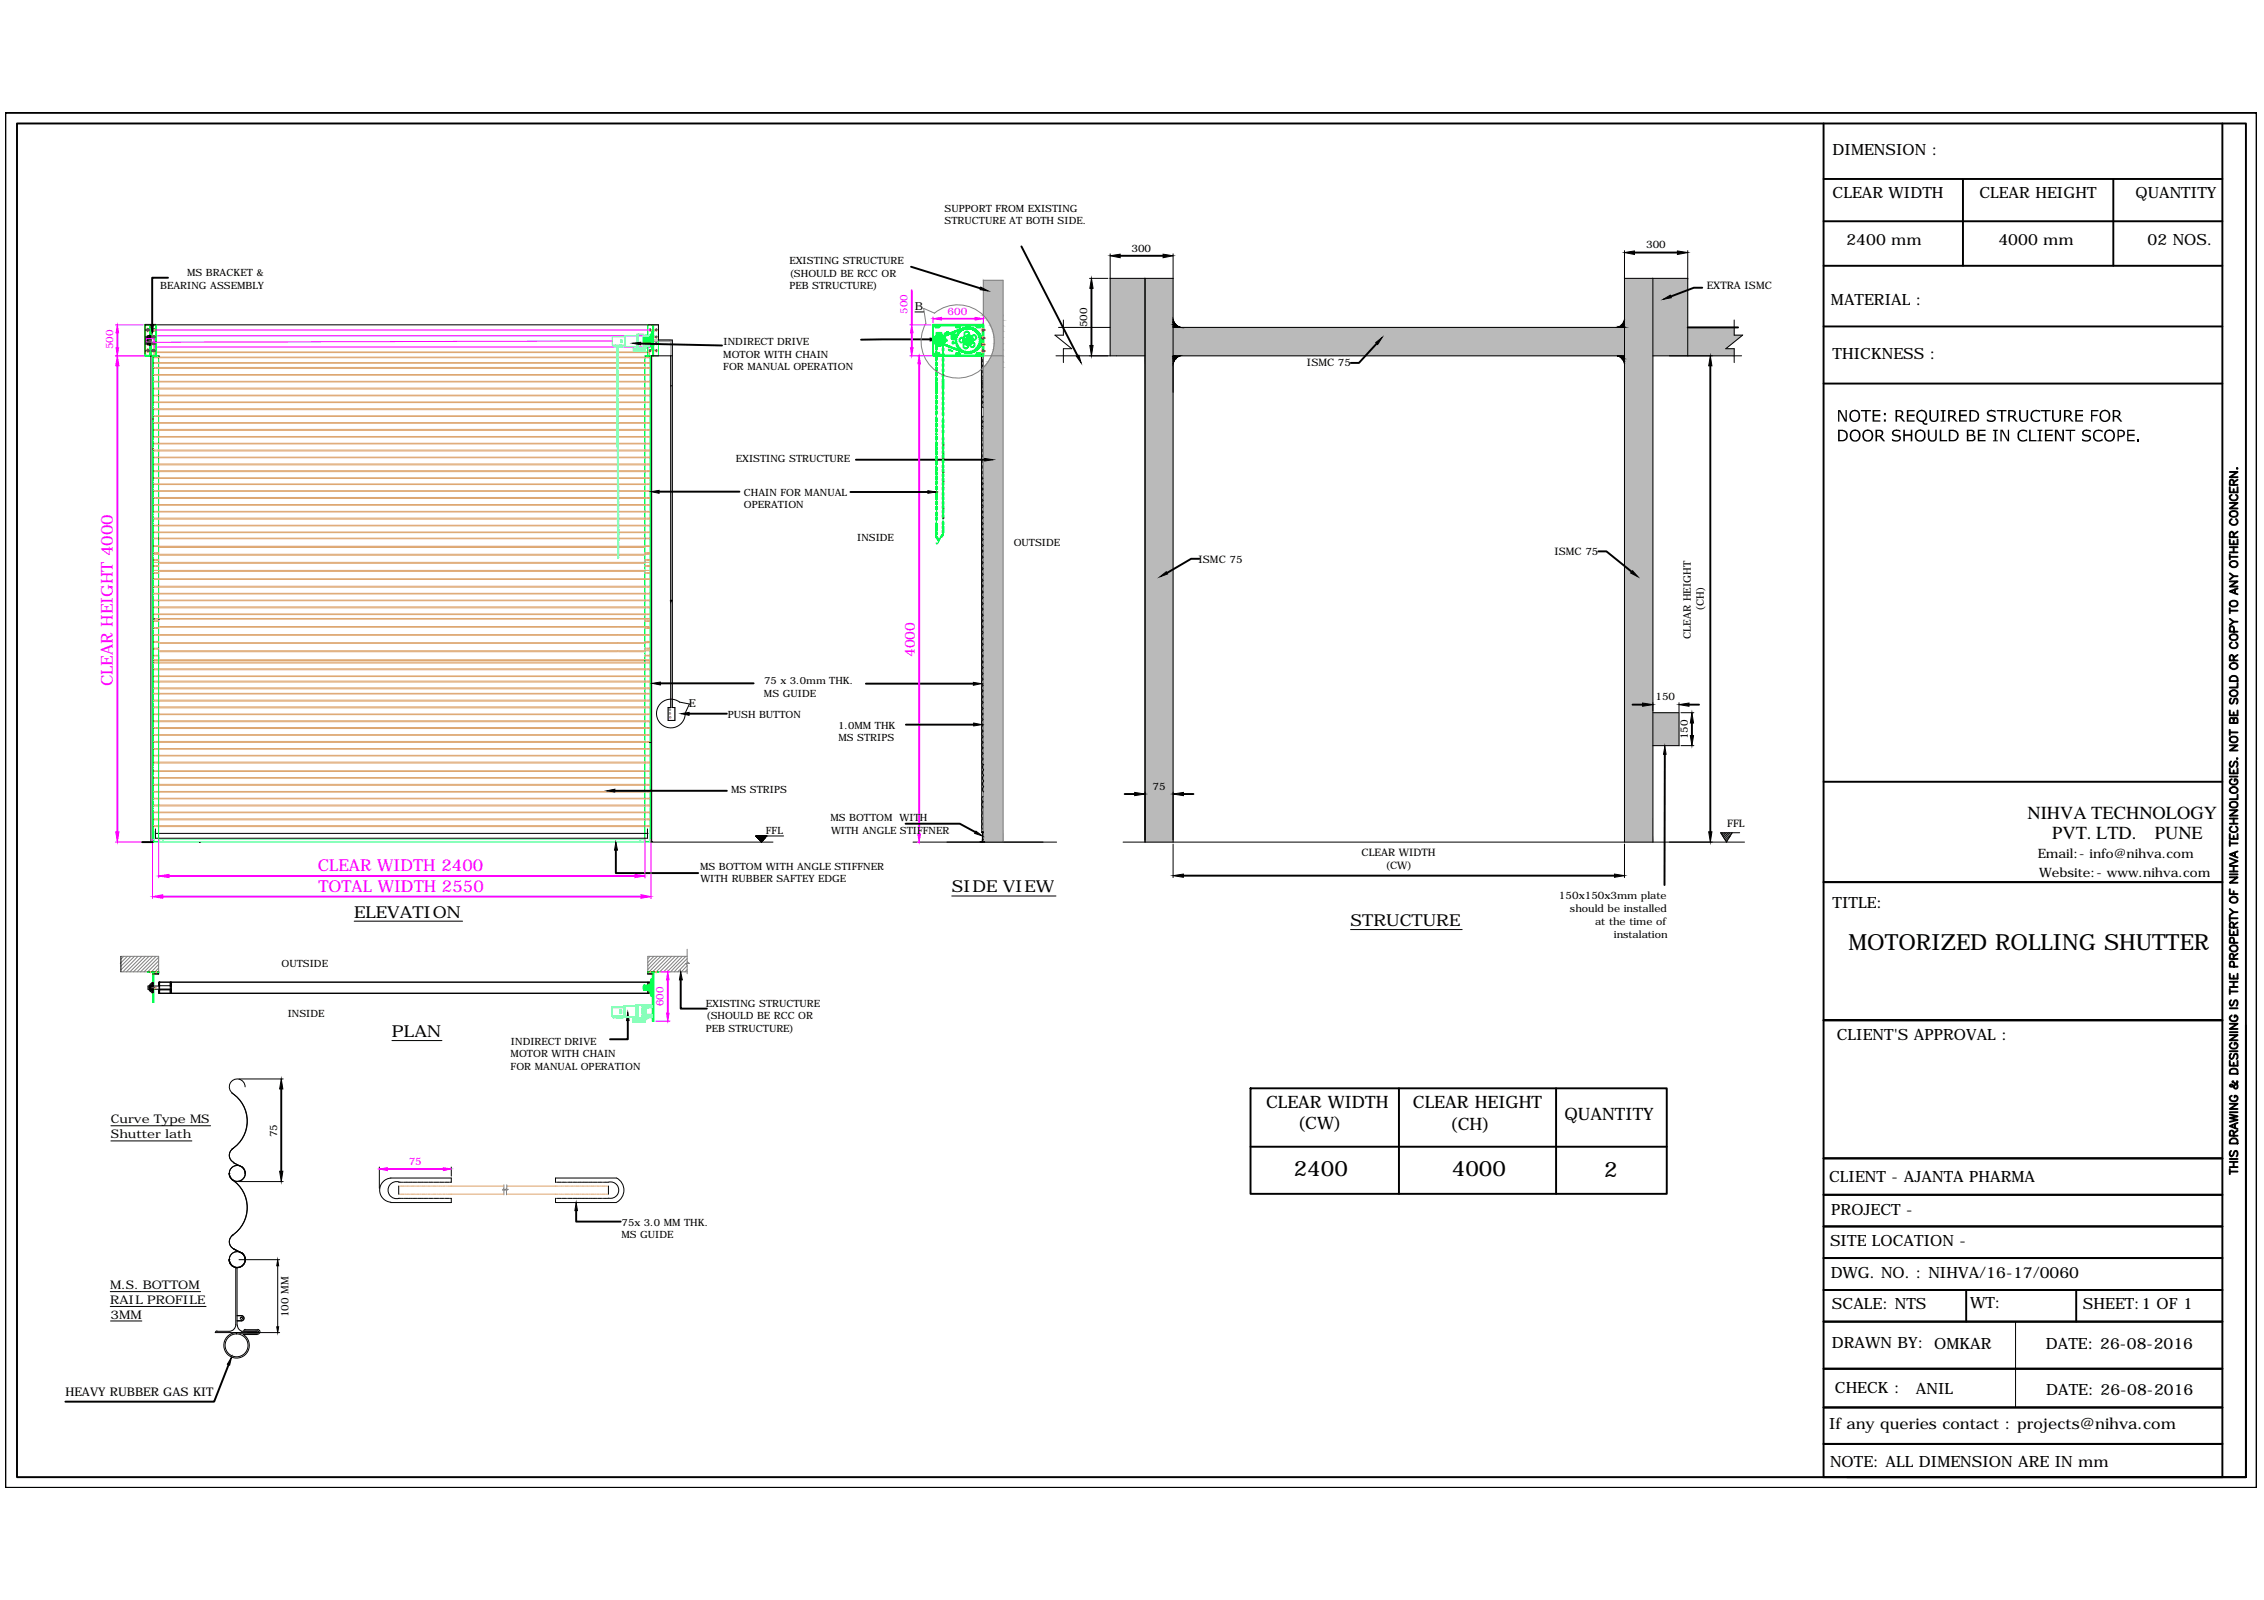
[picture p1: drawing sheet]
<svg xmlns="http://www.w3.org/2000/svg" width="297mm" height="210mm" viewBox="0 0 297 210" stroke-linecap="round" stroke-linejoin="round" font-family="sans-serif">
<defs><g id="words">
<text font-size="2.9" x="242.5" y="124.6">MOTORIZED ROLLING SHUTTER</text>
<g font-size="2.8">
<text x="169.7" y="154.3">2400</text>
<text x="190.5" y="154.3">4000</text>
<text x="210.5" y="154.4">2</text>
</g>
<g font-size="2.4">
<text x="266" y="107.5">NIHVA TECHNOLOGY</text>
<text x="269.2" y="110">PVT. LTD.</text>
<text x="282.7" y="110">PUNE</text>
</g>
<g font-size="2.2" fill="#f0f">
<text x="14.8" y="90" transform="rotate(-90 14.8 90)">CLEAR HEIGHT 4000</text>
<text x="41.7" y="114.3">CLEAR WIDTH 2400</text>
<text x="41.8" y="117">TOTAL WIDTH 2550</text>
</g>
<g font-size="2.2">
<text x="124.9" y="117.1">SIDE VIEW</text>
<text x="46.5" y="120.4">ELEVATION</text>
<text x="177.2" y="121.5">STRUCTURE</text>
<text x="51.4" y="136">PLAN</text>
<text x="166.1" y="145.4">CLEAR WIDTH</text>
<text x="170.2" y="148.2">(CW)</text>
<text x="185.4" y="145.4">CLEAR HEIGHT</text>
<text x="190.2" y="148.2">(CH)</text>
<text x="205.3" y="147">QUANTITY</text>
</g>
<g font-size="2">
<text x="240.4" y="20.3">DIMENSION :</text>
<text x="240.4" y="26">CLEAR WIDTH</text>
<text x="259.7" y="26">CLEAR HEIGHT</text>
<text x="280.2" y="26">QUANTITY</text>
<text x="242.3" y="32.2">2400 mm</text>
<text x="262.2" y="32.2">4000 mm</text>
<text x="281.8" y="32.2">02 NOS.</text>
<text x="240.2" y="40">MATERIAL :</text>
<text x="240.4" y="47.1">THICKNESS :</text>
<text x="240.4" y="119.1">TITLE:</text>
<text x="241" y="136.5">CLIENT'S APPROVAL :</text>
<text x="240" y="155">CLIENT - AJANTA PHARMA</text>
<text x="240.3" y="159.4">PROJECT -</text>
<text x="240.1" y="163.5">SITE LOCATION -</text>
<text x="240.2" y="167.6">DWG. NO. : NIHVA/16-17/0060</text>
<text x="240.4" y="171.7">SCALE: NTS</text>
<text x="258.5" y="171.6">WT:</text>
<text x="273.3" y="171.7">SHEET:1 OF 1</text>
<text x="240.4" y="176.9">DRAWN BY: OMKAR</text>
<text x="268.4" y="177">DATE: 26-08-2016</text>
<text x="240.7" y="182.7">CHECK :</text>
<text x="251.4" y="182.8">ANIL</text>
<text x="268.5" y="183">DATE: 26-08-2016</text>
<text x="240" y="187.5">If any queries contact : projects@nihva.com</text>
<text x="240.1" y="192.4">NOTE: ALL DIMENSION ARE IN mm</text>
</g>
<text font-size="1.8" fill="#f0f" x="120" y="86.2" transform="rotate(-90 120 86.2)">4000</text>
<g font-size="1.7">
<text x="267.4" y="112.6">Email:- info@nihva.com</text>
<text x="267.5" y="115.1">Website:- www.nihva.com</text>
</g>
<g font-size="1.6">
<text x="14.5" y="147.3">Curve Type MS</text>
<text x="14.5" y="149.3">Shutter lath</text>
<text x="14.5" y="169.1">M.S. BOTTOM</text>
<text x="14.5" y="171.1">RAIL PROFILE</text>
<text x="14.5" y="173">3MM</text>
<text x="8.6" y="183.2">HEAVY RUBBER GAS KIT</text>
</g>
<g font-size="1.4">
<text x="148.4" y="33">300</text>
<text x="216" y="32.6">300</text>
<text x="120" y="40.6">B</text>
<text x="223.9" y="38">EXTRA ISMC</text>
<text x="142.6" y="42.9" transform="rotate(-90 142.6 42.9)">500</text>
<text x="171.5" y="48.1">ISMC 75</text>
<text x="157.3" y="73.8">ISMC 75</text>
<text x="203.9" y="72.8">ISMC 75</text>
<text x="221.9" y="83.8" transform="rotate(-90 221.9 83.8)">CLEAR HEIGHT</text>
<text x="223.5" y="80.2" transform="rotate(-90 223.5 80.2)">(CH)</text>
<text x="90.4" y="92.7">E</text>
<text x="217.2" y="91.9">150</text>
<text x="221.4" y="97" transform="rotate(-90 221.4 97)">150</text>
<text x="151.2" y="103.6">75</text>
<text x="178.6" y="112.3">CLEAR WIDTH</text>
<text x="226.6" y="108.5">FFL</text>
<text x="181.8" y="114">(CW)</text>
<text x="204.5" y="117.9">150x150x3mm plate</text>
<text x="206" y="119.6">should be installed</text>
<text x="209.3" y="121.4">at the time of</text>
<text x="211.7" y="123">instalation</text>
<text x="36.4" y="149.2" transform="rotate(-90 36.4 149.2)">75</text>
<text x="37.8" y="172.8" transform="rotate(-90 37.8 172.8)">100 MM</text>
</g>
<g font-size="1.4" fill="#f0f">
<text x="119.1" y="41.2" transform="rotate(-90 119.1 41.2)">500</text>
<text x="124.3" y="41.3">600</text>
<text x="14.8" y="45.8" transform="rotate(-90 14.8 45.8)">500</text>
<text x="87.1" y="132" transform="rotate(-90 87.1 132)">600</text>
<text x="53.6" y="152.8">75</text>
</g>
<g font-size="1.3">
<text x="123.9" y="27.8">SUPPORT FROM EXISTING</text>
<text x="123.9" y="29.4">STRUCTURE AT BOTH SIDE.</text>
<text x="103.6" y="34.7">EXISTING STRUCTURE</text>
<text x="21" y="37.9">BEARING ASSEMBLY</text>
<text x="24.5" y="36.2">MS BRACKET &amp;</text>
<text x="103.6" y="36.3">(SHOULD BE RCC OR</text>
<text x="103.6" y="38">PEB STRUCTURE)</text>
<text x="94.9" y="46.9">MOTOR WITH CHAIN</text>
<text x="94.9" y="45.3">INDIRECT DRIVE</text>
<text x="94.9" y="48.5">FOR MANUAL OPERATION</text>
<text x="96.5" y="60.6">EXISTING STRUCTURE</text>
<text x="97.6" y="65.1">CHAIN FOR MANUAL</text>
<text x="97.6" y="66.7">OPERATION</text>
<text x="112.5" y="70.9">INSIDE</text>
<text x="133" y="71.6">OUTSIDE</text>
<text x="100.3" y="89.8">75 x 3.0mm THK.</text>
<text x="95.5" y="94.2">PUSH BUTTON</text>
<text x="100.2" y="91.4">MS GUIDE</text>
<text x="110" y="95.7">1.0MM THK</text>
<text x="110" y="97.3">MS STRIPS</text>
<text x="95.9" y="104.1">MS STRIPS</text>
<text x="109" y="107.8">MS BOTTOM WITH</text>
<text x="100.5" y="109.4">FFL</text>
<text x="109" y="109.4">WITH ANGLE STIFFNER</text>
<text x="91.8" y="114.1">MS BOTTOM WITH ANGLE STIFFNER</text>
<text x="91.9" y="115.7">WITH RUBBER SAFTEY EDGE</text>
<text x="36.9" y="126.8">OUTSIDE</text>
<text x="37.7" y="133.4">INSIDE</text>
<text x="67" y="137.1">INDIRECT DRIVE</text>
<text x="92.6" y="132.1">EXISTING STRUCTURE</text>
<text x="92.6" y="135.3">PEB STRUCTURE)</text>
<text x="92.7" y="133.7">(SHOULD BE RCC OR</text>
<text x="67" y="138.7">MOTOR WITH CHAIN</text>
<text x="67" y="140.3">FOR MANUAL OPERATION</text>
<text x="81.6" y="160.9">75x 3.0 MM THK.</text>
<text x="81.5" y="162.5">MS GUIDE</text>
</g>
</g></defs>
<!-- layer: 0 -->
<g fill="none" stroke="#dda56e" stroke-width=".13">
<path d="M20 58.9h.1M20.2 46.3h65M20.2 46.2h65M20.3 59h-.1v.2h.1M20.4 60h-.2v.1h.2M20.4 59.2h.1M20.4 59h.1M20.4 58.2h-.2h.2M20.4 57.3h-.2h.2M20.4 56.3h-.2v.2h.2M20.4 55.4h-.2v.1h.2M20.4 54.6h-.2h.2"/>
<path d="M20.4 53.6h-.2v.1h.2M20.4 52.7h-.2v.1h.2M20.4 51.8h-.2v.1h.2M20.4 50.9h-.2v.1h.2M20.4 50h-.2v.1h.2M20.4 49.1h-.2v.1h.2M20.4 48.2h-.2v.1h.2M20.4 46.8h-.2v.1h.2M20.4 47.6h-.2v.1h.2M20.5 60h.1M20.5 58.2h.1M20.5 57.3h.1"/>
<path d="M20.5 56.5h.1M20.5 55.5h.1M20.5 55.4h.1M20.5 54.6h.1M20.5 53.7h.1M20.5 53.6h.1M20.5 52.8h.1M20.5 52.7h.1M20.5 51.9h.1M20.5 51.8h.1M20.5 51h.1M20.5 50.9h.1"/>
<path d="M20.5 50.1h.1M20.5 50h.1M20.5 49.2h.1M20.5 49.1h.1M20.5 48.3h.1M20.5 48.2h.1M20.5 56.3h.1M20.5 47.7h.1M20.5 47.6h.1M20.5 46.9h.1M20.5 46.8h.1M20.6 59.2h.1"/>
<path d="M20.6 59h.1M20.6 60h64.2M20.6 58.2h64.2M20.6 57.3h64.2M20.6 56.5h64.2M20.6 55.5h64.2M20.6 55.4h64.2M20.6 54.6h64.2M20.6 53.7h64.2M20.6 53.6h64.2M20.6 52.8h64.2M20.6 52.7h64.2"/>
<path d="M20.6 51.9h64.2M20.6 51.8h64.2M20.6 51h64.2M20.6 50.9h64.2M20.6 50.1h64.2M20.6 50h64.2M20.6 49.2h64.2M20.6 49.1h64.2M20.6 48.3h64.2M20.6 48.2h64.2M20.6 56.3h64.2M20.6 47.7h64.2"/>
<path d="M20.6 47.6h64.2M20.6 46.9h64.2M20.6 46.8h64.2M20.8 59.2h63.9M20.8 59h63.9M84.7 59.2h.2M84.7 59h.2M84.9 60h.1M84.9 58.2h.1M84.9 57.3h.1M84.9 56.5h.1M84.9 55.5h.1"/>
<path d="M84.9 55.4h.1M84.9 54.6h.1M84.9 53.7h.1M84.9 53.6h.1M84.9 52.8h.1M84.9 52.7h.1M84.9 51.9h.1M84.9 51.8h.1M84.9 51h.1M84.9 50.9h.1M84.9 50.1h.1M84.9 50h.1"/>
<path d="M84.9 49.2h.1M84.9 49.1h.1M84.9 48.3h.1M84.9 48.2h.1M84.9 56.3h.1M84.9 47.7h.1M84.9 47.6h.1M84.9 46.9h.1M84.9 46.8h.1M84.9 59.2h.2M84.9 59h.2M85 60h.2v.1h-.2"/>
<path d="M85 58.2h.2h-.2M85 57.3h.2h-.2M85 56.3h.2v.2h-.2M85 55.4h.2v.1h-.2M85 54.6h.2h-.2M85 53.6h.2v.1h-.2M85 52.7h.2v.1h-.2M85 51.8h.2v.1h-.2M85 50.9h.2v.1h-.2M85 50h.2v.1h-.2M85 49.1h.2v.1h-.2M85 48.2h.2v.1h-.2"/>
<path d="M85 46.8h.2v.1h-.2M85 47.6h.2v.1h-.2M85.1 59h.1v.2h-.1M20.2 70.6h65v.1h-65zM20.2 75.9h65v.1h-65zM20.2 71.7h65M20.2 72.7h65M20.2 73.8h65M20.2 74.8h65M20.4 62.7h-.2v.1h.2M20.4 61.8h-.2v.1h.2M20.4 60.9h-.2v.1h.2"/>
<path d="M20.4 63.5h-.2v.1h.2M20.4 64.4h-.2v.1h.2M20.4 65.3h-.2v.1h.2M20.4 66.2h-.2v.1h.2M20.4 67.1h-.2v.1h.2M20.4 68h-.2v.1h.2M20.4 68.9h-.2v.1h.2M20.4 69.8h-.2v.1h.2M20.4 71.6h-.2v.1h.2M20.4 72.5h-.2v.1h.2M20.4 73.4h-.2v.1h.2M20.4 74.2h-.2v.1h.2"/>
<path d="M20.4 75.1h-.2v.1h.2M20.4 76.9h-.2v.1h.2M20.4 77.8h-.2v.1h.2M20.4 78.7h-.2v.1h.2M20.4 79.6h-.2v.1h.2M20.5 62.8h.1M20.5 62.7h.1M20.5 61.9h.1M20.5 61.8h.1M20.5 61h.1M20.5 60.9h.1M20.5 60.1h.1"/>
<path d="M20.5 68.1h.1M20.5 68h.1M20.5 67.2h.1M20.5 67.1h.1M20.5 66.3h.1M20.5 66.2h.1M20.5 65.4h.1M20.5 65.3h.1M20.5 64.5h.1M20.5 64.4h.1M20.5 63.6h.1M20.5 63.5h.1"/>
<path d="M20.5 69.9h.1M20.5 69.8h.1M20.5 69h.1M20.5 68.9h.1M20.5 72.6h.1M20.5 72.5h.1M20.5 71.7h.1M20.5 71.6h.1M20.5 73.5h.1M20.5 73.4h.1M20.5 78.8h.1M20.5 78.7h.1"/>
<path d="M20.5 77.9h.1M20.5 77.8h.1M20.5 77h.1M20.5 76.9h.1M20.5 75.2h.1M20.5 75.1h.1M20.5 74.3h.1M20.5 74.2h.1M20.5 79.7h.1M20.5 79.6h.1M20.6 62.8h64.2M20.6 62.7h64.2"/>
<path d="M20.6 61.9h64.2M20.6 61.8h64.2M20.6 61h64.2M20.6 60.9h64.2M20.6 60.1h64.2M20.6 68.1h64.2M20.6 68h64.2M20.6 67.2h64.2M20.6 67.1h64.2M20.6 66.3h64.2M20.6 66.2h64.2M20.6 65.4h64.2"/>
<path d="M20.6 65.3h64.2M20.6 64.5h64.2M20.6 64.4h64.2M20.6 63.6h64.2M20.6 63.5h64.2M20.6 69.9h64.2M20.6 69.8h64.2M20.6 69h64.2M20.6 68.9h64.2M20.6 72.6h.2M20.6 72.5h.2M20.6 71.7h.2"/>
<path d="M20.6 71.6h.2M20.6 73.5h.2M20.6 73.4h.2M20.6 78.8h64.2M20.6 78.7h64.2M20.6 77.9h64.2M20.6 77.8h64.2M20.6 77h64.2M20.6 76.9h64.2M20.6 75.2h.2M20.6 75.1h.2M20.6 74.3h.2"/>
<path d="M20.6 74.2h.2M20.6 79.7h64.2M20.6 79.6h64.2M20.9 71.8h63.6M20.9 72.8h63.6M20.9 73.9h63.6M20.9 75h63.6M84.6 72.6h.2M84.6 72.5h.2M84.6 71.7h.2M84.6 71.6h.2M84.6 73.5h.2"/>
<path d="M84.6 73.4h.2M84.6 75.2h.2M84.6 75.1h.2M84.6 74.3h.2M84.6 74.2h.2M84.9 62.8h.1M84.9 62.7h.1M84.9 61.9h.1M84.9 61.8h.1M84.9 61h.1M84.9 60.9h.1M84.9 60.1h.1"/>
<path d="M84.9 68.1h.1M84.9 68h.1M84.9 67.2h.1M84.9 67.1h.1M84.9 66.3h.1M84.9 66.2h.1M84.9 65.4h.1M84.9 65.3h.1M84.9 64.5h.1M84.9 64.4h.1M84.9 63.6h.1M84.9 63.5h.1"/>
<path d="M84.9 69.9h.1M84.9 69.8h.1M84.9 69h.1M84.9 68.9h.1M84.9 72.6h.1M84.9 72.5h.1M84.9 71.7h.1M84.9 71.6h.1M84.9 73.5h.1M84.9 73.4h.1M84.9 78.8h.1M84.9 78.7h.1"/>
<path d="M84.9 77.9h.1M84.9 77.8h.1M84.9 77h.1M84.9 76.9h.1M84.9 75.2h.1M84.9 75.1h.1M84.9 74.3h.1M84.9 74.2h.1M84.9 79.7h.1M84.9 79.6h.1M85 62.7h.2v.1h-.2M85 61.8h.2v.1h-.2"/>
<path d="M85 60.9h.2v.1h-.2M85 63.5h.2v.1h-.2M85 64.4h.2v.1h-.2M85 65.3h.2v.1h-.2M85 66.2h.2v.1h-.2M85 67.1h.2v.1h-.2M85 68h.2v.1h-.2M85 68.9h.2v.1h-.2M85 69.8h.2v.1h-.2M85 71.6h.2v.1h-.2M85 72.5h.2v.1h-.2M85 73.4h.2v.1h-.2"/>
<path d="M85 74.2h.2v.1h-.2M85 75.1h.2v.1h-.2M85 76.9h.2v.1h-.2M85 77.8h.2v.1h-.2M85 78.7h.2v.1h-.2M85 79.6h.2v.1h-.2M20.2 81.1h65v.1h-4.1M20.2 81.2h.6M20.4 80.5h-.2v.1h.2M20.4 81.4h-.2v.1h.2M20.4 82.3h-.2v.2h.2M20.4 83.3h-.2h.2"/>
<path d="M20.4 84.1h-.2v.2h.2M20.4 85h-.2v.2h.2M20.4 86h-.2h.2M20.4 86.9h-.2v.1h.2M20.4 87.7h-.2v.2h.2M20.4 88.7h-.2v.1h.2M20.4 89.4h-.2v.1h.2M20.4 90.2h-.2v.2h.2M20.4 91h-.2h.2M20.4 91.8h-.2v.2h.2M20.4 92.7h-.2v.2h.2M20.4 93.7h-.2v.1h.2"/>
<path d="M20.4 94.6h-.2v.1h.2M20.4 95.4h-.2v.2h.2M20.4 96.4h-.2v.1h.2M20.4 97.3h-.2v.1h.2M20.4 98.2h-.2v.1h.2M20.4 99.1h-.2v.1h.2M20.4 100h-.2v.1h.2M20.5 83.3h.1M20.5 96.5h.1M20.5 96.4h.1M20.5 95.6h.1M20.5 95.4h.1"/>
<path d="M20.5 94.7h.1M20.5 94.6h.1M20.5 93.8h.1M20.5 93.7h.1M20.5 92.9h.1M20.5 92.7h.1M20.5 92h.1M20.5 91.8h.1M20.5 100h.1M20.5 99.2h.1M20.5 99.1h.1M20.5 98.3h.1"/>
<path d="M20.5 98.2h.1M20.5 97.4h.1M20.5 97.3h.1M20.5 90.4h.1M20.5 90.2h.1M20.5 89.5h.1M20.5 89.4h.1M20.5 91h.1M20.5 80.6h.1M20.5 80.5h.1M20.5 82.5h.1M20.5 82.3h.1"/>
<path d="M20.5 81.5h.1M20.5 81.4h.1M20.5 84.3h.1M20.5 84.1h.1M20.5 86h.1M20.5 85.2h.1M20.5 85h.1M20.5 88.8h.1M20.5 88.7h.1M20.5 87.9h.1M20.5 87.7h.1M20.5 87h.1"/>
<path d="M20.5 86.9h.1M20.6 83.3h.2M20.6 96.5h64.2M20.6 96.4h64.2M20.6 95.6h64.2M20.6 95.4h64.2M20.6 94.7h64.2M20.6 94.6h64.2M20.6 93.8h64.2M20.6 93.7h64.2M20.6 92.9h64.2M20.6 92.7h64.2"/>
<path d="M20.6 92h64.2M20.6 91.8h64.2M20.6 100h64.2M20.6 99.2h64.2M20.6 99.1h64.2M20.6 98.3h64.2M20.6 98.2h64.2M20.6 97.4h64.2M20.6 97.3h64.2M20.6 90.4h64.2M20.6 90.2h64.2M20.6 89.5h64.2"/>
<path d="M20.6 89.4h64.2M20.6 91h64.2M20.6 80.6h64.2M20.6 80.5h64.2M20.6 82.5h.2M20.6 82.3h.2M20.6 81.5h.2M20.6 81.4h.2M20.6 84.3h.2M20.6 84.1h.2M20.6 86h.2M20.6 85.2h.2"/>
<path d="M20.6 85h.2M20.6 88.8h64.2M20.6 88.7h64.2M20.6 87.9h64.2M20.6 87.7h64.2M20.6 87h64.2M20.6 86.9h64.2M20.8 86.6h-.6h65h-.6M20.9 83.3h64.3h-.2M20.9 81.2h60.2M20.9 82.3h60.2M20.9 83.3h60.2"/>
<path d="M20.9 84.4h60.2M20.9 85.5h60.2M20.9 82.2h64.3M20.9 84.3h64.3M20.9 85.4h64.3M20.9 86.6h60.2M81.1 82.3h3.4M81.1 83.3h3.4M81.1 84.4h3.4M81.1 85.5h3.4M81.1 86.6h3.4M84.6 83.3h.2"/>
<path d="M84.6 82.5h.2M84.6 82.3h.2M84.6 81.5h.2M84.6 81.4h.2M84.6 84.3h.2M84.6 84.1h.2M84.6 86h.2M84.6 85.2h.2M84.6 85h.2M84.9 83.3h.1M84.9 96.5h.1M84.9 96.4h.1"/>
<path d="M84.9 95.6h.1M84.9 95.4h.1M84.9 94.7h.1M84.9 94.6h.1M84.9 93.8h.1M84.9 93.7h.1M84.9 92.9h.1M84.9 92.7h.1M84.9 92h.1M84.9 91.8h.1M84.9 100h.1M84.9 99.2h.1"/>
<path d="M84.9 99.1h.1M84.9 98.3h.1M84.9 98.2h.1M84.9 97.4h.1M84.9 97.3h.1M84.9 90.4h.1M84.9 90.2h.1M84.9 89.5h.1M84.9 89.4h.1M84.9 91h.1M84.9 80.6h.1M84.9 80.5h.1"/>
<path d="M84.9 82.5h.1M84.9 82.3h.1M84.9 81.5h.1M84.9 81.4h.1M84.9 84.3h.1M84.9 84.1h.1M84.9 86h.1M84.9 85.2h.1M84.9 85h.1M84.9 88.8h.1M84.9 88.7h.1M84.9 87.9h.1"/>
<path d="M84.9 87.7h.1M84.9 87h.1M84.9 86.9h.1M85 80.5h.2v.1h-.2M85 81.4h.2v.1h-.2M85 82.3h.2v.2h-.2M85 84.1h.2v.2h-.2M85 85h.2v.2h-.2M85 86h.2h-.2M85 86.9h.2v.1h-.2M85 87.7h.2v.2h-.2M85 88.7h.2v.1h-.2"/>
<path d="M85 89.4h.2v.1h-.2M85 90.2h.2v.2h-.2M85 91h.2h-.2M85 91.8h.2v.2h-.2M85 92.7h.2v.2h-.2M85 93.7h.2v.1h-.2M85 94.6h.2v.1h-.2M85 95.4h.2v.2h-.2M85 96.4h.2v.1h-.2M85 97.3h.2v.1h-.2M85 98.2h.2v.1h-.2M85 99.1h.2v.1h-.2"/>
<path d="M85 100h.2v.1h-.2M20.4 108.3h-.2v.1h.2M20.4 107.4h-.2v.2h.2M20.4 106.5h-.2v.1h.2M20.4 105.6h-.2v.1h.2M20.4 104.7h-.2v.1h.2M20.4 103.8h-.2v.1h.2M20.4 102.9h-.2v.1h.2M20.4 102h-.2v.1h.2M20.4 101.1h-.2v.1h.2M20.5 108.4h.1M20.5 108.3h.1"/>
<path d="M20.5 107.6h.1M20.5 107.4h.1M20.5 106.6h.1M20.5 106.5h.1M20.5 105.7h.1M20.5 105.6h.1M20.5 104.8h.1M20.5 104.7h.1M20.5 103.9h.1M20.5 103.8h.1M20.5 103h.1M20.5 102.9h.1"/>
<path d="M20.5 102.1h.1M20.5 102h.1M20.5 101.2h.1M20.5 101.1h.1M20.5 100.1h.1M20.6 108.4h64.2M20.6 108.3h64.2M20.6 107.6h64.2M20.6 107.4h64.2M20.6 106.6h64.2M20.6 106.5h64.2M20.6 105.7h64.2"/>
<path d="M20.6 105.6h64.2M20.6 104.8h64.2M20.6 104.7h64.2M20.6 103.9h64.2M20.6 103.8h64.2M20.6 103h64.2M20.6 102.9h64.2M20.6 102.1h64.2M20.6 102h64.2M20.6 101.2h64.2M20.6 101.1h64.2M20.6 100.1h64.2"/>
<path d="M84.9 108.4h.1M84.9 108.3h.1M84.9 107.6h.1M84.9 107.4h.1M84.9 106.6h.1M84.9 106.5h.1M84.9 105.7h.1M84.9 105.6h.1M84.9 104.8h.1M84.9 104.7h.1M84.9 103.9h.1M84.9 103.8h.1"/>
<path d="M84.9 103h.1M84.9 102.9h.1M84.9 102.1h.1M84.9 102h.1M84.9 101.2h.1M84.9 101.1h.1M84.9 100.1h.1M85 108.3h.2v.1h-.2M85 107.4h.2v.2h-.2M85 106.5h.2v.1h-.2M85 105.6h.2v.1h-.2M85 104.7h.2v.1h-.2"/>
<path d="M85 103.8h.2v.1h-.2M85 102.9h.2v.1h-.2M85 102h.2v.1h-.2M85 101.1h.2v.1h-.2M52.3 156.7h.1M52.3 155.6h.1M52.5 156.7h.1M52.5 155.6h.1M52.7 156.7h.2M52.7 155.6h.2M52.9 156.7h.1M52.9 155.6h.1"/>
<path d="M53.1 156.7h.1M53.1 155.6h.1M53.3 156.7h.2M53.3 155.6h.2M53.5 156.7h.1M53.5 155.6h.1M53.7 156.7h.1M53.7 155.6h.1M53.9 156.7h.1M53.9 155.6h.1M54.1 156.7h.2M54.1 155.6h.2"/>
<path d="M54.3 156.7h.1M54.3 155.6h.1M54.5 156.7h.1M54.5 155.6h.1M54.7 156.7h.1M54.7 155.6h.1M54.9 156.7h.1M54.9 155.6h.1M55.1 156.7h.1M55.1 155.6h.1M55.3 156.7h.1M55.3 155.6h.1"/>
<path d="M55.5 156.7h.2M55.5 155.6h.2M55.7 156.7h.1M55.7 155.6h.1M55.9 156.7h.1M55.9 155.6h.1M56.1 156.7h.1M56.1 155.6h.1M56.3 156.7h.1M56.3 155.6h.1M56.5 156.7h.1M56.5 155.6h.1"/>
<path d="M56.7 156.7h.1M56.7 155.6h.1M56.9 156.7h.2M56.9 155.6h.2M57.1 156.7h.1M57.1 155.6h.1M57.3 156.7h.1M57.3 155.6h.1M57.5 156.7h.1M57.5 155.6h.1M57.7 156.7h.1M57.7 155.6h.1"/>
<path d="M57.9 156.7h.1M57.9 155.6h.1M58.1 156.7h.1M58.1 155.6h.1M58.3 156.7h.1M58.3 155.6h.1M58.5 156.7h.1M58.5 155.6h.1M58.7 156.7h.1M58.7 155.6h.1M58.9 156.7h.1M58.9 155.6h.1"/>
<path d="M59.1 156.7h7M59.1 155.6h7M66.4 156.7h6.7M66.5 155.6h6.6M73.1 156.7h.1M73.1 155.6h.1M73.3 156.7h.1M73.3 155.6h.1M73.5 156.7h.1M73.5 155.6h.1M73.7 156.7h.1M73.7 155.6h.1"/>
<path d="M73.9 156.7h.1M73.9 155.6h.1M74.1 156.7h.1M74.1 155.6h.1M74.3 156.7h.2M74.3 155.6h.2M74.5 156.7h.1M74.5 155.6h.1M74.7 156.7h.1M74.7 155.6h.1M74.9 156.7h.1M74.9 155.6h.1"/>
<path d="M75.1 156.7h.1M75.1 155.6h.1M75.3 156.7h.1M75.3 155.6h.1M75.5 156.7h.1M75.5 155.6h.1M75.7 156.7h.1M75.7 155.6h.1M75.9 156.7h.1M75.9 155.6h.1M76.1 156.7h.1M76.1 155.6h.1"/>
<path d="M76.3 156.7h.1M76.3 155.6h.1M76.5 156.7h.1M76.5 155.6h.1M76.7 156.7h.1M76.7 155.6h.1M76.9 156.7h.1M76.9 155.6h.1M77.1 156.7h.1M77.1 155.6h.1M77.3 156.7h.1M77.3 155.6h.1"/>
<path d="M77.5 156.7h.1M77.5 155.6h.1M77.7 156.7h.1M77.7 155.6h.1M77.9 156.7h.1M77.9 155.6h.1M78.1 156.7h.1M78.1 155.6h.1M78.3 156.7h.1M78.3 155.6h.1M78.5 156.7h.1M78.5 155.6h.1"/>
<path d="M78.7 156.7h.1M78.7 155.6h.1M78.9 156.7h.1M78.9 155.6h.1M79.1 156.7h.1M79.1 155.6h.1M79.3 156.7h.1M79.3 155.6h.1M79.5 156.7h.1M79.5 155.6h.1M79.7 156.7h.1M79.7 155.6h.1"/>
</g>
<g fill="none" stroke="#0f0" stroke-width=".13">
<path d="M19 46.7h1.8v63.4M20 46.7v63.8h.8M20.1 47.1v.2M20.1 47.4v.2M20.1 47.7v.2M20.1 47.9v.3M20.1 48.2v.3M20.1 48.6v.2M20.1 48.9v.2M20.1 49.2v.1M20.1 49.5v.1M20.1 49.8v.2"/>
<path d="M20.1 50.1v.2M20.1 50.4v.2M20.1 50.7v.2M20.1 51v.2M20.1 51.3v.2M20.1 51.5v.3M20.1 51.8v.3M20.1 52.1v.3M20.1 52.4v.2M20.1 52.7v.2M20.1 53v.2M20.1 53.4v.1"/>
<path d="M20.1 53.7v.1M20.1 54v.1M20.1 54.3v.1M20.1 54.6v.2M20.1 54.8v.3M20.1 55.1v.3M20.1 55.4v.3M20.1 55.7v.3M20.1 56v.2M20.1 56.3v.2M20.1 56.6v.2M20.1 56.9v.2"/>
<path d="M20.1 57.2v.2M20.1 57.5v.2M20.1 57.9v.1M20.1 58.2v.1M20.1 58.4v.2M20.1 58.7v.2M20.1 59v.2M20.1 59.3v.2M20.1 59.6v.2M20.1 59.9v.2M20.8 46.7h-.7v.3M20.9 47.5v.1"/>
<path d="M84.5 44.5h.2M84.5 44.7h.2v.2M84.5 44.8h.2M84.5 44.4v.5M84.5 44.6h.7M84.6 46.7h.7v.3M85 43.9v-1.3h1.4v4.1h-1.8v63.8h.8v-63.8M85 45.6v1.1M85.2 44.3h-.7v.7h.7M85.2 44.4h-.5v.2h-.2M85.3 44.2v.9M85.3 47.1v.2"/>
<path d="M85.3 47.4v.2M85.3 47.7v.2M85.3 47.9v.3M85.3 48.2v.3M85.3 48.6v.2M85.3 48.9v.2M85.3 49.2v.1M85.3 49.5v.1M85.3 49.8v.2M85.3 50.1v.2M85.3 50.4v.2M85.3 50.7v.2"/>
<path d="M85.3 51v.2M85.3 51.3v.2M85.3 51.5v.3M85.3 51.8v.3M85.3 52.1v.3M85.3 52.4v.2M85.3 52.7v.2M85.3 53v.2M85.3 53.4v.1M85.3 53.7v.1M85.3 54v.1M85.3 54.3v.1"/>
<path d="M85.3 54.6v.2M85.3 54.8v.3M85.3 55.1v.3M85.3 55.4v.3M85.3 55.7v.3M85.3 56v.2M85.3 56.3v.2M85.3 56.6v.2M85.3 56.9v.2M85.3 57.2v.2M85.3 57.5v.2M85.3 57.9v.1"/>
<path d="M85.3 58.2v.1M85.3 58.4v.2M85.3 58.7v.2M85.3 59v.2M85.3 59.3v.2M85.3 59.6v.2M85.3 59.9v.2M85.3 44.2l-.1 .1v.7l.1 .1M85.3 44.2h.1M85.3 45.1h.1M85.5 43.6h.1M85.5 43.5h.1"/>
<path d="M85.5 45.7h.1M85.5 42.6v.1h.2v3.9l-.2 .1M85.5 43.7l-.1 .1v1.7l.1 .1M85.5 43.6v2.1M85.6 42.6v4.1M85.7 43.5h.1M85.7 45.8h.1M85.7 44.2l-.1 .1v.7l.1 .1-.1-.1M85.7 43.5h-.2v2.3h.2M85.7 45.2h.1M85.7 45.3h.1M85.7 44h.1"/>
<path d="M85.7 44.1h.1M85.7 44.2l-.1 .1M85.7 42.6v4.1M85.7 44.5h-1.3v.4h1.3M85.8 42.6v4.1M122.8 56v.2M123.7 56.2v.2M20.1 60.2v.2M20.1 60.5v.2M20.1 60.8v.2M20.1 61.1v.2M20.1 61.4v.2"/>
<path d="M20.1 61.7v.2M20.1 62v.2M20.1 62.3v.2M20.1 62.6v.2M20.1 62.9v.2M20.1 63.2v.2M20.1 63.5v.2M20.1 63.8v.2M20.1 64.1v.2M20.1 64.4v.2M20.1 64.7v.2M20.1 65v.2"/>
<path d="M20.1 65.3v.2M20.1 65.6v.2M20.1 65.9v.2M20.1 66.2v.2M20.1 66.5v.2M20.1 66.8v.2M20.1 67.1v.2M20.1 67.4v.2M20.1 67.7v.2M20.1 68v.2M20.1 68.3v.2M20.1 68.6v.2"/>
<path d="M20.1 68.9v.2M20.1 69.2v.2M20.1 69.5v.2M20.1 69.8v.2M20.1 70.1v.2M20.1 70.4v.2M20.1 70.7v.2M20.1 71v.2M20.1 71.3v.2M20.1 71.6v.2M20.1 71.9v.2M20.1 72.2v.2"/>
<path d="M20.1 72.5v.2M20.1 72.8v.2M20.1 73.1v.2M20.1 73.4v.2M20.1 73.7v.2M20.1 74v.2M20.1 74.3v.2M20.1 74.6v.2M20.1 74.9v.2M20.1 75.2v.2M20.1 75.5v.2M20.1 75.8v.2"/>
<path d="M20.1 76.1v.2M20.1 76.4v.2M20.1 76.7v.2M20.1 77v.2M20.1 77.3v.2M20.1 77.6v.2M20.1 77.9v.1M20.1 78.2v.2M20.1 78.5v.2M20.1 78.8v.2M20.1 79.1v.2M20.1 79.4v.2"/>
<path d="M20.1 79.7v.2M20.1 80v.2M85.3 60.2v.2M85.3 60.5v.2M85.3 60.8v.2M85.3 61.1v.2M85.3 61.4v.2M85.3 61.7v.2M85.3 62v.2M85.3 62.3v.2M85.3 62.6v.2M85.3 62.9v.2"/>
<path d="M85.3 63.2v.2M85.3 63.5v.2M85.3 63.8v.2M85.3 64.1v.2M85.3 64.4v.2M85.3 64.7v.2M85.3 65v.2M85.3 65.3v.2M85.3 65.6v.2M85.3 65.9v.2M85.3 66.2v.2M85.3 66.5v.2"/>
<path d="M85.3 66.8v.2M85.3 67.1v.2M85.3 67.4v.2M85.3 67.7v.2M85.3 68v.2M85.3 68.3v.2M85.3 68.6v.2M85.3 68.9v.2M85.3 69.2v.2M85.3 69.5v.2M85.3 69.8v.2M85.3 70.1v.2"/>
<path d="M85.3 70.4v.2M85.3 70.7v.2M85.3 71v.2M85.3 71.3v.2M85.3 71.6v.2M85.3 71.9v.2M85.3 72.2v.2M85.3 72.5v.2M85.3 72.8v.2M85.3 73.1v.2M85.3 73.4v.2M85.3 73.7v.2"/>
<path d="M85.3 74v.2M85.3 74.3v.2M85.3 74.6v.2M85.3 74.9v.2M85.3 75.2v.2M85.3 75.5v.2M85.3 75.8v.2M85.3 76.1v.2M85.3 76.4v.2M85.3 76.7v.2M85.3 77v.2M85.3 77.3v.2"/>
<path d="M85.3 77.6v.2M85.3 77.9v.1M85.3 78.2v.2M85.3 78.5v.2M85.3 78.8v.2M85.3 79.1v.2M85.3 79.4v.2M85.3 79.7v.2M85.3 80v.2M122.8 70.2v.1M20.1 80.2v.3M20.1 80.5v.3"/>
<path d="M20.1 80.8v.3M20.1 81.1v.3M20.1 81.5v.1M20.1 81.8v.1M20.1 82.1v.1M20.1 82.4v.1M20.1 82.7v.1M20.1 83v.2M20.1 83.3v.2M20.1 83.6v.2M20.1 83.8v.3M20.1 84.1v.3"/>
<path d="M20.1 84.4v.3M20.1 84.7v.2M20.1 85v.2M20.1 85.3v.2M20.1 85.6v.2M20.1 85.9v.2M20.1 86.3v.1M20.1 86.6v.1M20.1 86.9v.1M20.1 87.2v.1M20.1 87.4v.2M20.1 87.7v.3"/>
<path d="M20.1 88v.3M20.1 88.3v.2M20.1 88.6v.2M20.1 88.9v.2M20.1 89.2v.2M20.1 89.5v.2M20.1 89.8v.2M20.1 90.1v.2M20.1 90.4v.2M20.1 90.7v.2M20.1 91v.2M20.1 91.3v.2"/>
<path d="M20.1 91.6v.2M20.1 91.9v.2M20.1 92.2v.2M20.1 92.5v.2M20.1 92.8v.2M20.1 93.1v.2M20.1 93.4v.2M20.1 93.7v.2M20.1 94v.2M20.1 94.3v.2M20.1 94.6v.2M20.1 94.9v.2"/>
<path d="M20.1 95.2v.2M20.1 95.5v.2M20.1 95.8v.2M20.1 96.1v.2M20.1 96.4v.2M20.1 96.7v.2M20.1 97v.2M20.1 97.3v.2M20.1 97.6v.2M20.1 97.9v.2M20.1 98.2v.2M20.1 98.5v.2"/>
<path d="M20.1 98.8v.2M20.1 99.1v.2M20.1 99.4v.2M20.1 99.7v.2M20.1 100v.2M85.3 80.2v.3M85.3 80.5v.3M85.3 80.8v.3M85.3 81.1v.3M85.3 81.5v.1M85.3 81.8v.1M85.3 82.1v.1"/>
<path d="M85.3 82.4v.1M85.3 82.7v.1M85.3 83v.2M85.3 83.3v.2M85.3 83.6v.2M85.3 83.8v.3M85.3 84.1v.3M85.3 84.4v.3M85.3 84.7v.2M85.3 85v.2M85.3 85.3v.2M85.3 85.6v.2"/>
<path d="M85.3 85.9v.2M85.3 86.3v.1M85.3 86.6v.1M85.3 86.9v.1M85.3 87.2v.1M85.3 87.4v.2M85.3 87.7v.3M85.3 88v.3M85.3 88.3v.2M85.3 88.6v.2M85.3 88.9v.2M85.3 89.2v.2"/>
<path d="M85.3 89.5v.2M85.3 89.8v.2M85.3 90.1v.2M85.3 90.4v.2M85.3 90.7v.2M85.3 91v.2M85.3 91.3v.2M85.3 91.6v.2M85.3 91.9v.2M85.3 92.2v.2M85.3 92.5v.2M85.3 92.8v.2"/>
<path d="M85.3 93.1v.2M85.3 93.4v.2M85.3 93.7v.2M85.3 94v.2M85.3 94.3v.2M85.3 94.6v.2M85.3 94.9v.2M85.3 95.2v.2M85.3 95.5v.2M85.3 95.8v.2M85.3 96.1v.2M85.3 96.4v.2"/>
<path d="M85.3 96.7v.2M85.3 97v.2M85.3 97.3v.2M85.3 97.6v.2M85.3 97.9v.2M85.3 98.2v.2M85.3 98.5v.2M85.3 98.8v.2M85.3 99.1v.2M85.3 99.4v.2M85.3 99.7v.2M85.3 100v.2"/>
<path d="M20.1 100.3v.2M20.1 100.6v.2M20.1 100.9v.2M20.1 101.2v.2M20.1 101.5v.2M20.1 101.8v.2M20.1 102.1v.2M20.1 102.4v.2M20.1 102.7v.2M20.1 103v.2M20.1 103.3v.2M20.1 103.6v.2"/>
<path d="M20.1 103.9v.2M20.1 104.2v.2M20.1 104.5v.2M20.1 104.8v.2M20.1 105.1v.2M20.1 105.4v.2M20.1 105.7v.2M20.1 106v.2M20.1 106.3v.2M20.1 106.6v.2M20.1 106.9v.2M20.1 107.2v.2"/>
<path d="M20.1 107.5v.2M20.1 107.8v.2M20.1 108.1v.2M20.1 108.4v.2M20.1 108.7v.2M20.1 109v.2M20.1 109.2v.3M20.1 109.5v.3M20.1 109.9v.2M20.1 110.2v.2h.1M20.3 110.4h.1M20.4 110.4h.1"/>
<path d="M20.6 110.4h.1M20.7 110.4h.1M84.6 110.4h.1M84.7 110.4h.2M84.9 110.4h.1M85.1 110.4h.1M85.3 110.2l-.1 .2M85.3 100.3v.2M85.3 100.6v.2M85.3 100.9v.2M85.3 101.2v.2M85.3 101.5v.2"/>
<path d="M85.3 101.8v.2M85.3 102.1v.2M85.3 102.4v.2M85.3 102.7v.2M85.3 103v.2M85.3 103.3v.2M85.3 103.6v.2M85.3 103.9v.2M85.3 104.2v.2M85.3 104.5v.2M85.3 104.8v.2M85.3 105.1v.2"/>
<path d="M85.3 105.4v.2M85.3 105.7v.2M85.3 106v.2M85.3 106.3v.2M85.3 106.6v.2M85.3 106.9v.2M85.3 107.2v.2M85.3 107.5v.2M85.3 107.8v.2M85.3 108.1v.2M85.3 108.4v.2M85.3 108.7v.2"/>
<path d="M85.3 109v.2M85.3 109.2v.3M85.3 109.5v.3M85.3 109.9v.2M19.4 127.5h1.4v.1h-1.4zM20.1 127.6v3.9h.1v-3.9M85 127.5h1.4v.1h-1.4zM85.6 127.6v6.4h.2v-6.4M85.8 127.6v.1M85.8 127.8v.3M85.8 128.3v.2M85.8 128.6v.3"/>
<path d="M85.8 129.1v.2M85.8 129.4v.3M85.8 129.9v.2M85.8 130.2v.3M85.8 130.6v.3M85.8 131v.3M85.8 131.4v.3M85.8 131.9v.2M85.8 132.2v.3M85.8 132.6v.3M85.8 133v.3M85.8 133.4v.3"/>
<path d="M85.8 133.8v.2"/>
<circle cx="85.3" cy="43.3" r=".11"/>
<circle cx="85.3" cy="46" r=".11"/>
<circle cx="86.1" cy="46" r=".11"/>
<circle cx="86.1" cy="44.2" r=".11"/>
<circle cx="86.1" cy="45" r=".11"/>
<circle cx="86.1" cy="43.3" r=".11"/>
</g>
<path d="M20.2 45.5v1.2h-1.2M85.2 46.1v.6h1.2" fill="none" stroke="#b88a5c" stroke-width=".13"/>
<path d="M15.1 42.6h3.7M15.1 46.7h3.7M20.2 44.1h65.2v1.4h-65.2zM20.2 45.1h.1M20.2 44.4h-1v.5h1M20.3 43.3h65M20.3 44.1v1.4M80.3 44.7l-60.2 .2M85.2 44.1v1.4" fill="none" stroke="#f0f" stroke-width=".13"/>
<path d="M20.3 44.5h-.1v.1" fill="none" stroke="#b85c8a" stroke-width=".13"/>
<g fill="none" stroke="#000" stroke-width=".13">
<path d="M142.9 36.5h2.5M145.7 33.3v13.4M145.7 36.5h8.2M150.2 36.5v74M153.9 33.3v77.2M213.1 32.9v77.6M213.1 36.5h8.3M216.9 36.5v74M221.4 32.9v13.8M19 46.4v-3.8h67.4v2h1.8v48.2h.3v1.7h-.8v-1.7h.3v-46.1M19.8 46.7v63.8M20 55h.1"/>
<path d="M20.8 46.7h.1M85.2 44.4h.4M88 46.7h.1M88 50.6h.1M88 46.7h-2.5v63.8M120 40.9h1.2M123.7 58.4h.1M123.7 59.6h.1M138.5 46.7h11.7M138.9 43h6.8M139.5 42v2h-1.1l2.2 1.7h-1.1v1.9M153.9 46.7h59.2"/>
<path d="M153.9 43h59.2M153.9 41.9a1.33 1.33 0 0 0 1 1M154.9 46.6a1.33 1.33 0 0 0-1 1.1M212.2 46.6a1.33 1.33 0 0 1 1 1.1M213.2 41.9a1.33 1.33 0 0 1-1 1M216.9 46.7h11.6M227.5 42v2h1.1l-2.2 1.7h1.1v1.9M123.7 60.1h.1M123.7 62h.1M123.7 63.2h.1M123.7 64h.1M123.7 66.8h.1"/>
<path d="M123.7 68h.1M123.7 65.6h.1M20.2 81.1v.1M20.8 81.2h.1M85.2 97.4h.2M89.9 93.6l.6-1.2-1.3-.3a1.88 1.88 0 0 0-2.9 .7 1.88 1.88 0 0 0 1.3 2.6 1.88 1.88 0 0 0 2.3-1.8M89.9 93.6h.1M216.9 93.5h3.4v4.3h-3.4M220.3 92.2v1.2M220.5 93.5h1.7M220.5 97.8h1.7M20.4 108.7v1.3"/>
<path d="M20.5 109.3h64.5M26.1 110.5h.1M84.9 108.7v1.3h-64.6M85.4 110.5h16M85.5 110.4h.1M99.2 109.7h.1M99.2 109.7h3.6M99.2 109.7l.7 .8M99.2 109.7h.1v.1M99.3 109.7v.1M99.3 109.8l.1-.1-.1 .2M99.4 109.7v.2z"/>
<path d="M99.5 109.7l-.1 .2zM99.5 109.7l-.1 .3 .2-.3-.1 .3M99.5 110.1l.2-.4-.1 .4M99.6 109.7l-.1 .3M99.6 110.2l.2-.5-.2 .5M99.7 110.2l.2-.5-.2 .5M99.7 110.3l.2-.6-.2 .6M99.8 109.7l-.2 .4M99.9 110.4l.2-.7-.2 .7M99.9 109.7l-.1 .6 .2-.6-.2 .6M99.9 110.4l.2-.7-.2 .7 .2-.7-.2 .8M100 110.3l.2-.6-.2 .6"/>
<path d="M100 109.7l-.2 .7M100.1 109.7l-.2 .7zM100.1 110.3l.1-.6-.1 .6M100.1 109.7l-.1 .7M100.1 110.1l.2-.4-.2 .5M100.2 109.7l-.1 .5zM100.3 110.1l.1-.4-.2 .4M100.3 110l.1-.3-.1 .3M100.3 109.7l-.1 .4zM100.3 109.7l-.1 .4M100.4 109.9v-.2v.3M100.4 109.7v.1"/>
<path d="M100.5 109.8v-.1l-.1 .1M100.6 109.7l-.1 .1M100.6 109.7h.1M100.6 109.7l-.7 .8M119.8 110.5h18.8M124.9 117.5h13.6M128.8 109.2l.1 .2M128.9 110.1h.1M128.9 109.4v1.1M128.9 110.4l-.3 .1M128.9 110.4l.3 .1M129 109.2l-.1-.1v.3"/>
<path d="M129 109.2h.1M129 109.2l-.1-.1-.1 .1M147.3 110.5h81.6M153.9 110.7v4.4M213.1 110.7v4.4M225.8 109.2v.1M226 109.2l-.1 .2M226.3 109.2l-.3 .3M226.5 109.2l-.5 .5M226.6 110.3l-.1 .1M226.8 109.2l-.7 .6M227 109.2l-.8 .8"/>
<path d="M227 109.7l-.6 .6M227.2 109.2l-.9 .9M227.3 109.2l-.8 1.3-.8-1.3h2.5M15.9 125.5v2M19.4 127.5h1.4v.3h-.8v-.3M20.1 127.7h.1M20.2 127.5l-.1 .1M20.3 127.5h.1M20.3 127.7h.1M20.4 127.5h.1M20.4 127.7h.1M20.6 127.5h.1"/>
<path d="M20.6 127.7h.1M20.7 127.5h.1M20.7 127.7h.1M20.9 128.8h.1M20.9 129.2v-.1v.2M20.9 129.9h.1M20.9 128.8h64.3v1.5h-64.3zM20.9 129.3h1.4M20.9 128.8v.1M20.9 128.9v.1v-.2v1.5M20.9 129h.1M20.9 129.1h.1"/>
<path d="M20.9 129.2v.1M20.9 129.9v.1M20.9 129.9v.2M20.9 130v.2M20.9 130.1v.2h64.3M20.9 130.2v.1M20.9 130.3h.1M20.9 129.4h-1.5v.4h3.1l-.2 .1 .2-.1M22.3 128.8h.1M22.3 129.8h.1M22.3 128.8v1.5l.2-.1-.2 .1M22.4 128.8l-.1 .1"/>
<path d="M22.4 129.8l-.1 .1h-1.4M22.5 128.9l-.2 .1 .2-.2v1.5M22.5 129h-.2M22.5 129.1h-.2M22.5 129.1l-.2 .1M22.5 129.2l-.2 .1M22.5 129.3l-.2 .1h.2M22.5 129.9h-.2M22.5 130h-.2M22.5 130.1h-.2M22.5 130.2h-.2M22.5 130.2l-.1 .1"/>
<path d="M46.5 120.8h14.2M51.4 136.5h6.6M85 128.8v.5M85 129.9v.4M85 127.5h.1M85 127.7h.1M85.1 127.5h.1M85.1 127.7h.1M85.2 127.5h.2M85.2 127.7h.2M85.4 127.5h.1M85.4 127.7h.1"/>
<path d="M85.6 127.5l.1 .1M85.7 127.7h-.1M85.8 127.5v.3h-.8v-.3h1.4M177.2 121.9h14.6M14.5 147.7h13.1M14.5 149.7h10.7M30 154h.1M30.5 143.4a4.4 4.4 0 0 1 0 7.3 4.4 4.4 0 0 0 0-7.3zM30.5 154.8a4.4 4.4 0 0 1 0 7.3 4.4 4.4 0 0 0 0-7.3zM30.5 154.8a1.04 1.04 0 0 1 .1-1.8 1.04 1.04 0 0 1 1.6 .9 1.04 1.04 0 0 0-1.6-.9 1.04 1.04 0 0 0 0 1.8M30.6 150.6a1.04 1.04 0 0 0-.5 1 1.04 1.04 0 0 0 .6 .9 1.04 1.04 0 0 1-.2-1.8M30.6 152.6l1.1 .5"/>
<path d="M30.7 152.6l1 .4M31.4 141.5h5.8M31.4 155h5.8M31.7 153.1a1.04 1.04 0 0 1-.1 1.7 1.04 1.04 0 0 1-1.5-.9M31.7 153a1.08 1.08 0 0 1-.1 1.9 1.08 1.08 0 0 1-1.6-1M32.2 153.9h.1M32.2 142.6a1.04 1.04 0 0 0-1.6-.9 1.04 1.04 0 0 0-.1 1.7M51.3 154.5h7.9v.6h-.1M51.3 154.5a1.59 1.59 0 0 0-1.5 1.6 1.59 1.59 0 0 0 1.5 1.6M52.3 155.1h.1M52.3 157.2h.1M52.3 155.6v1.1"/>
<path d="M52.4 155.1a1.12 1.12 0 0 0-1.5 1 1.12 1.12 0 0 0 1.5 1.1M52.4 155.1h.2M52.4 157.2h.2M52.6 155.1h.1M52.6 157.2h.1M52.8 155.1h.1M52.8 157.2h.1M52.9 155.1h.1M52.9 157.2h.1M53.1 155.1h.1M53.1 157.2h.1M53.2 155.1h.2"/>
<path d="M53.2 157.2h.2M53.4 155.1h.1M53.4 157.2h.1M53.6 155.1h.1M53.6 157.2h.1M53.7 155.1h.1M53.7 157.2h.1M53.9 155.1h.1M53.9 157.2h.1M54 155.1h.1M54 157.2h.1M54.2 155.1h.1"/>
<path d="M54.2 157.2h.1M54.3 155.1h.2M54.3 157.2h.2M54.5 155.1h.1M54.5 157.2h.1M54.7 155.1h.1M54.7 157.2h.1M54.8 155.1h.1M54.8 157.2h.1M55 155.1h.1M55 157.2h.1M55.1 155.1h.2"/>
<path d="M55.1 157.2h.2M55.3 155.1h.1M55.3 157.2h.1M55.5 155.1h.1M55.5 157.2h.1M55.7 155.1h.1M55.7 157.2h.1M55.8 155.1h.1M55.8 157.2h.1M56 155.1h.1M56 157.2h.1M56.1 155.1h.1"/>
<path d="M56.1 157.2h.1M56.3 155.1h.1M56.3 157.2h.1M56.4 155.1h.1M56.4 157.2h.1M56.6 155.1h.1M56.6 157.2h.1M56.8 155.1h.1M56.8 157.2h.1M56.9 155.1h.1M56.9 157.2h.1M57.1 155.1h.1"/>
<path d="M57.1 157.2h.1M57.2 155.1h.1M57.2 157.2h.1M57.4 155.1h.1M57.4 157.2h.1M57.6 155.1h.1M57.6 157.2h.1M57.7 155.1h.1M57.7 157.2h.1M57.9 155.1h.1M57.9 157.2h.1M58 155.1h.2"/>
<path d="M58 157.2h.2M58.2 155.1h.1M58.2 157.2h.1M58.4 155.1h.1M58.4 157.2h.1M58.5 155.1h.1M58.5 157.2h.1M58.7 155.1h.1M58.7 157.2h.1M58.8 155.1h.1M58.8 157.2h.1M59 155.1h.1"/>
<path d="M59 157.2h.1M59.1 157.2h.1v.6h-7.9M73 157.2h-.1v.6h8M73.1 155.1h.1M73.1 157.2h.1M73.2 155.1h.1M73.2 157.2h.1M73.3 155.1h.2M73.3 157.2h.2M73.5 155.1h.1M73.5 157.2h.1M73.7 155.1h.1"/>
<path d="M73.7 157.2h.1M73.8 155.1h.1M73.8 157.2h.1M74 155.1h.1M74 157.2h.1M74.2 155.1h.1M74.2 157.2h.1M74.3 155.1h.1M74.3 157.2h.1M74.5 155.1h.1M74.5 157.2h.1M74.6 155.1h.1"/>
<path d="M74.6 157.2h.1M74.8 155.1h.1M74.8 157.2h.1M75 155.1h.1M75 157.2h.1M75.1 155.1h.1M75.1 157.2h.1M75.3 155.1h.1M75.3 157.2h.1M75.4 155.1h.2M75.4 157.2h.2M75.6 155.1h.1"/>
<path d="M75.6 157.2h.1M75.8 155.1h.1M75.8 157.2h.1M75.9 155.1h.1M75.9 157.2h.1M76.1 155.1h.1M76.1 157.2h.1M76.2 155.1h.1M76.2 157.2h.1M76.4 155.1h.1M76.4 157.2h.1M76.5 155.1h.2"/>
<path d="M76.5 157.2h.2M76.7 155.1h.1M76.7 157.2h.1M76.9 155.1h.1M76.9 157.2h.1M77 155.1h.1M77 157.2h.1M77.2 155.1h.1M77.2 157.2h.1M77.3 155.1h.2M77.3 157.2h.2M77.5 155.1h.1"/>
<path d="M77.5 157.2h.1M77.7 155.1h.1M77.7 157.2h.1M77.8 155.1h.1M77.8 157.2h.1M78 155.1h.1M78 157.2h.1M78.1 155.1h.2M78.1 157.2h.2M78.3 155.1h.1M78.3 157.2h.1M78.5 155.1h.1"/>
<path d="M78.5 157.2h.1M78.6 155.1h.1M78.6 157.2h.1M78.8 155.1h.1M78.8 157.2h.1M78.9 155.1h.1M78.9 157.2h.1M79.1 155.1h.1M79.1 157.2h.1M79.3 155.1h.1M79.3 157.2h.1M79.4 155.1h.1"/>
<path d="M79.4 157.2h.1M79.6 155.1h.1M79.6 157.2h.1M79.7 155.1a1.09 1.09 0 0 1 1.5 1 1.09 1.09 0 0 1-1.4 1.1M79.7 157.2h.1M79.8 155.6v1.1M80.9 154.5h-8v.6h.1M80.9 154.5a1.8 1.8 0 0 1 0 3.2M14.5 169.4h11.8M14.5 171.4h12.5M14.5 173.3h4.1M28.2 174.8h8.5"/>
<path d="M28.4 174.7h1.6M28.5 174.6l-.2 .1v.1M30 165.3h.1M30.5 166.1a1.04 1.04 0 0 1 .1-1.8 1.04 1.04 0 0 1 1.6 .9 1.04 1.04 0 0 0-1.6-.9 1.04 1.04 0 0 0 0 1.8M30.6 162a1.04 1.04 0 0 0-.5 .9 1.04 1.04 0 0 0 .6 .9 1.04 1.04 0 0 1-.2-1.8M30.9 166.2l.1 .2M30.9 166.4v7.4M30.9 173.8a.87 .87 0 0 1-.8 .9M31.1 166.3v7.5M31.1 172.6h.6M31.1 173.3h.6M31.1 173.8a.87 .87 0 0 0 .6 .9"/>
<path d="M31.4 165.3h5.3M31.7 164.4l-1-.5 1 .5a1.04 1.04 0 0 1-.1 1.7 1.04 1.04 0 0 1-1.5-.9M31.7 172.6a.36 .36 0 0 1 .3 .3 .36 .36 0 0 1-.3 .4M31.7 172.6a.32 .32 0 0 1 .3 .3 .32 .32 0 0 1-.3 .4M31.7 174.7h1.9M31.7 164.3a1.08 1.08 0 0 1-.1 1.9 1.08 1.08 0 0 1-1.6-1M31.9 175.1h1.9M32.2 174.4h1.6M32.2 174.4l-.2 .2h1.8M33.6 174.6l.2 .2M33.8 174.9h-2.3a1.67 1.67 0 0 0-2.1 1.9 1.67 1.67 0 0 0 2.6 1.1 1.67 1.67 0 0 0-.1-2.8M33.8 174.6l.1 .1-.1 .2"/>
<path d="M33.8 174.4a.32 .32 0 0 1 .3 .3 .32 .32 0 0 1-.3 .3M36.4 166.1v8M264.4 173.4v11.2"/>
<circle cx="31" cy="176.5" r="1.5"/>
<circle cx="31.7" cy="172.9" r=".15"/>
</g>
<g fill="none" stroke="#0ff" stroke-width=".13">
<path d="M80.8 45.3v.2h-.3h.3v-.2M81 45.5h.1M81 45.5h.7l-.6 .1zM81.1 45.5h.1M81.3 45.3v.2M81.3 45.5h.1M81.4 44.6h.2v.3h-.2zM81.5 44.8h.1M81.5 45.3v.2M81.5 44.6h.1M82 44.4h.1zM82 45.1h.1z"/>
<path d="M82 44.2h-1.7v1.1h1.7M82.1 44v1.5M83.1 45.7h1.5M83.2 46h1.4zM83.2 45.8l.1 .2zM83.3 45.9v.1zM83.4 45.9h.1M83.4 45.8l.1 .2zM83.6 44l-1.6 .1v1.4h1.6M83.6 43.8h.8v1.8h-.8zM83.7 44.1h.1M83.7 44.7h.1"/>
<path d="M83.7 45.4h.1M83.6 45.9l.1 .1zM83.7 45.9l.1 .1zM83.7 43.8v1.8M83.8 45.9v.1v-.1M83.8 45.8l.1 .2zM83.9 45.9v.1zM84 45.9v.1v-.1M84 45.9l.1 .1zM84.3 45.8v.2zM84.4 45.9h.1M84.4 45.9v.1z"/>
<path d="M84.4 45.5h1.3M84.4 45.3v.1M84.4 44.9h.3M84.4 44.3h.3M84.5 45.8v.2zM84.6 45.7v.3M84.7 46.1h.1M84.7 43.9v.2M84.7 43.9h1M84.7 44.1h1M84.7 45.2v.2M84.7 45.2h.1"/>
<path d="M84.7 45.7h-1.6v.3h1.6M84.7 45.2h1M84.7 45.3h1M84.7 43.9v.1M84.7 44.1h.1M84.7 45.2v.1M84.7 45.6h.1M84.7 45.7h.1M84.7 45.5h.1M84.7 43.9v1.8M84.7 45.1h1M84.7 45.5v.6"/>
<path d="M84.8 45.6l.1 .1M85.1 45.5l-.2 .2M85.7 44h-1v.1M85.7 44.1h-.6v.2h-.4M20.2 109.1v1.4h65v-1.4M20.9 110.5v-.4h63.6v.4M21.4 110.5v-.3v.3M21.4 110.4h62.6M84 110.5v-.3h.1v.3"/>
<circle cx="81.5" cy="44.6" r=".02"/>
<circle cx="81.5" cy="44.8" r=".02"/>
<circle cx="82" cy="44.4" r=".02"/>
<circle cx="82" cy="45" r=".02"/>
<circle cx="83.7" cy="45.3" r=".02"/>
<circle cx="83.7" cy="44.1" r=".02"/>
<circle cx="83.7" cy="44.7" r=".02"/>
</g>
<!-- layer: Guides -->
<path d="M128.8 46.5v62.7M129 46.5v64" fill="none" stroke="#000" stroke-width=".13"/>
<!-- layer: strips -->
<g fill="none" stroke="#000" stroke-width=".13">
<path d="M129 47.3a.44 .44 0 0 0 0 .7M129 48a.44 .44 0 0 0 0 .7M129 48.8a.44 .44 0 0 0 0 .7M129 49.5a.44 .44 0 0 0 0 .7M129 50.2a.44 .44 0 0 0 0 .7M129 49.9a.44 .44 0 0 0 0 .7M129 50.6a.44 .44 0 0 0 0 .7 .47 .47 0 0 0 0 .7 .47 .47 0 0 0 0 .8 .47 .47 0 0 0 0 .7M129 56.1a.44 .44 0 0 0 0 .7 .47 .47 0 0 0 0 .7M129 57.7a.44 .44 0 0 0 0 .7M129 58.4a.44 .44 0 0 0 0 .7M129 59.1a.44 .44 0 0 0 0 .7M129 59.8a.44 .44 0 0 0 0 .7"/>
<path d="M129 46.6a.44 .44 0 0 0 0 .7M129 54.6a.44 .44 0 0 0 0 .7M129 55.3a.44 .44 0 0 0 0 .7M129 60.5a.44 .44 0 0 0 0 .7M129 61.3a.44 .44 0 0 0 0 .7M129 62a.44 .44 0 0 0 0 .7M129 62.7a.44 .44 0 0 0 0 .7M129 63.5a.44 .44 0 0 0 0 .7M129 64.2a.44 .44 0 0 0 0 .7M129 64.9a.44 .44 0 0 0 0 .7M129 65.7a.44 .44 0 0 0 0 .7M129 69.4a.44 .44 0 0 0 0 .7"/>
<path d="M129 68.7a.44 .44 0 0 0 0 .7M129 66.5a.44 .44 0 0 0 0 .7M129 67.2a.44 .44 0 0 0 0 .7M129 79.2a.44 .44 0 0 0 0 .7M129 76.2a.44 .44 0 0 0 0 .7M129 73.1a.44 .44 0 0 0 0 .7M129 70.1a.44 .44 0 0 0 0 .7M129 67.9l-.2 .4 .2 .4M129 79.9l-.2 .4 .2 .4a.46 .46 0 0 0 0 .7M129 78.4l-.2 .4 .2 .4M129 76.9l-.2 .4 .2 .4a.46 .46 0 0 0 0 .7M129 73.8l-.2 .4 .2 .4a.46 .46 0 0 0 0 .7l-.2 .4 .2 .4"/>
<path d="M129 70.8l-.2 .4 .2 .4a.46 .46 0 0 0 0 .7l-.2 .4 .2 .4M129 95.9a.44 .44 0 0 0 0 .7M129 96.7a.44 .44 0 0 0 0 .7M129 97.4a.44 .44 0 0 0 0 .7M129 98.1a.44 .44 0 0 0 0 .7M129 98.8a.44 .44 0 0 0 0 .7M129 99.6a.44 .44 0 0 0 0 .7M129 93.7a.44 .44 0 0 0 0 .7M129 94.4a.44 .44 0 0 0 0 .7M129 91.4a.44 .44 0 0 0 0 .7M129 88.4a.44 .44 0 0 0 0 .7M129 85.3a.44 .44 0 0 0 0 .7"/>
<path d="M129 82.3a.44 .44 0 0 0 0 .6M129 95.1l-.2 .4 .2 .4M129 92.2l-.2 .3 .2 .4a.46 .46 0 0 0 0 .8M129 90.6l-.2 .4 .2 .4M129 89.1l-.2 .4 .2 .4a.46 .46 0 0 0 0 .7M129 86.1l-.2 .4 .2 .4a.46 .46 0 0 0 0 .7l-.2 .4 .2 .4M129 83l-.2 .4 .2 .4a.46 .46 0 0 0 0 .7l-.2 .4 .2 .4M129 81.4l-.2 .4 .2 .4M129 106.7a.47 .47 0 0 0 0 .7 .47 .47 0 0 0 0 .7 .44 .44 0 0 0 0 .7M129 105.9a.44 .44 0 0 0 0 .7M129 104.5a.44 .44 0 0 0 0 .7M129 105.2a.44 .44 0 0 0 0 .7"/>
<path d="M129.1 100.3a.44 .44 0 0 0 0 .7 .47 .47 0 0 0 0 .7 .47 .47 0 0 0 0 .7M129.1 102.5a.44 .44 0 0 0 0 .7M129.1 103.2a.44 .44 0 0 0 0 .7"/>
</g>
<!-- layer: labeling -->
<g fill="none" stroke="#0f0" stroke-width=".13">
<path d="M122.8 56.3v-.1l.2 .1v.3l-.2 .1v-.1zM122.8 50.6v.1M122.8 50.2v.1M122.8 49.9h.1M122.8 50.6h.1M122.8 51h.1M122.8 57h.1M122.8 44.8v.1v.3v.1M122.8 45.5v.4v.1M122.8 46.1v.1v.4M122.8 46.8v.1v.3v.1M122.8 47.5v.1v.3v.1"/>
<path d="M122.8 48.2v.4v.1M122.8 48.8v.1v.4M122.8 49.5v.1v.3v.1M122.8 50.2v.1v.6v.1M122.8 50.9v.1v.6v.1M122.8 51.8v.1v.4v.1M122.8 52.5v.1v.3v.1M122.8 53.2v.1v.3v.1M122.8 53.9v.1v.3v.1M122.8 54.8v.4v.1M122.8 55.5v.1v.3v.1M122.8 57.2v.1v.3v.1"/>
<path d="M122.8 58v.1v.3v.1M122.8 58.6v.1v.3v.1M122.8 59.2v.1v.3v.1M122.8 59.8v.1v.3v.1M122.8 44.8l.1 .1-.1 .3zM122.8 45.5h.1l-.1 .4zM122.8 46.1l.1 .1-.1 .4zM122.8 46.8l.1 .1-.1 .4zM122.8 47.5l.1 .1v.3h-.1zM122.8 48.2h.1v.4h-.1zM122.8 48.9h.1v.4h-.1zM122.8 49.6h.1v.6l-.1 .1z"/>
<path d="M122.8 50.2l.1 .1v.6l-.1 .1zM122.8 51.2l.1 .1-.1 .3zM122.8 51.8l.1 .1-.1 .4zM122.8 52.5l.1 .1v.3l-.1 .1zM122.8 53.2l.1 .1v.3l-.1 .1zM122.8 53.9l.1 .1v.3h-.1zM122.8 54.8l.1 .1v.3l-.1 .1zM122.8 55.5l.1 .1v.3l-.1 .1v-.4M122.8 56.2l.1 .1v.3l-.1 .1zM122.8 57.3h.1v.3l-.1 .1zM122.8 58l.1 .1-.1 .3zM122.8 58.6l.1 .1-.1 .4z"/>
<path d="M122.8 59.2l.1 .1-.1 .4zM122.8 59.8l.1 .1v.3l-.1 .1zM122.8 44.8l.2 .1v.3l-.2 .1M122.8 45.5h.2v.4l-.2 .1M122.8 46.1l.2 .1v.4h-.2M122.8 46.8l.2 .1v.3l-.2 .1M122.8 47.5l.2 .1v.3l-.2 .1M122.8 48.2h.2v.4l-.2 .1M122.8 48.8l.2 .1v.4h-.2M122.8 49.5l.2 .1v.3l-.2 .1M122.8 50.2l.2 .1v.6l-.2 .1M122.8 50.9l.2 .1v.6l-.2 .1"/>
<path d="M122.8 51.8l.2 .1v.4l-.2 .1M122.8 52.5l.2 .1v.3l-.2 .1M122.8 53.2l.2 .1v.3l-.2 .1M122.8 53.9l.2 .1v.3l-.2 .1M122.8 54.8h.2v.4l-.2 .1M122.8 55.5l.2 .1v.3l-.2 .1M122.8 57.2l.2 .1v.3l-.2 .1M122.8 58l.2 .1v.3l-.2 .1M122.8 58.6l.2 .1v.3l-.2 .1M122.8 59.2l.2 .1v.3l-.2 .1M122.8 59.8l.2 .1v.3l-.2 .1M122.8 45.3v.2"/>
<path d="M122.8 46v.1M122.8 46.6v.2M122.8 47.3v.2M122.8 48v.2M122.8 48.7v.1M122.8 49.3v.2M122.8 50v.2M122.8 50.3v.2M122.8 50.7v.2M122.8 51v.2M122.8 51.7v.1M122.8 52.4v.1"/>
<path d="M122.8 53v.2M122.8 53.7v.2M122.8 54.4v.4M122.8 55.3v.2M122.8 56v.1M122.8 56.7v.2M122.8 57.1v.1M122.8 57.7v.3M122.8 58.5v.1M122.8 59.1v.1M122.8 59.7v.1M122.8 50.5v.1"/>
<path d="M122.8 50.5l.2 .1M122.8 50.5l.1 .1M122.8 51.2v.1M122.8 51.2l.2 .1M122.8 56.9v.1v.1M122.8 56.9l.2 .1-.2 .1M123 50.6l-.2 .1M123 50.2l-.2 .1M123.6 49.4l.1 .1M123.6 50.1h.2l-.1 .1zM123.6 50.8h.2l-.1 .1zM123.6 45.7v.3"/>
<path d="M123.6 49.1v.3M123.6 49.8v.6h.1M123.6 50.4v.6M123.6 51.4v.3M123.6 55.7v.4l.1 .1 .1-.1v-.4M123.6 56.5l.1-.1 .1 .1v.3l-.1 .1-.1-.1zM123.6 57.4v.3M123.6 59.7v.4M123.6 47.4h.1h.1M123.6 48l.1 .1 .1-.1M123.6 48.7l.1 .1M123.6 49.4h.2"/>
<path d="M123.6 49.1h.2M123.6 49.8h.2M123.6 50.4h.2M123.6 50l.1-.1 .1 .2M123.6 51l.1 .2M123.6 51l.1 .1 .1-.1M123.6 50.7h.1h.1M123.6 46.7l.1 .1 .1-.1M123.6 46l.1 .1M123.6 46l.1 .1 .1-.1M123.6 45.7l.1-.1 .1 .1M123.6 45l.1-.1 .1 .1"/>
<path d="M123.6 56.8h.1h.1M123.6 55.7h.2M123.6 53.7l.1 .1 .1-.1M123.6 54.5l.1 .1M123.6 51.7l.1 .1M123.6 51.7l.1 .1 .1-.1M123.6 51.4l.1-.1 .1 .1M123.6 52.4l.1 .1 .1-.1M123.6 53.1l.1 .1M123.6 54.5h.2M123.6 57.1h.1M123.6 57.7l.1 .2"/>
<path d="M123.6 57.7l.1 .1 .1-.1M123.6 57.4l.1-.1 .1 .1M123.6 58.3l.1 .1 .1-.1M123.6 58.6l.1-.1 .1 .1M123.6 59.5h.1h.1M123.6 59.7h.2M123.7 48.3l-.1 .1v.4h.1M123.7 50l-.1 .1M123.7 47l-.1 .1v.3l.1 .1M123.7 47l.1 .1v.3l-.1 .1M123.7 44.6v.3M123.7 45.4v.2"/>
<path d="M123.7 46.1v.2M123.7 46.8v.2M123.7 47.5v.2M123.7 48.2v.1M123.7 48.8v.2M123.7 49.5v.2M123.7 50.2v.2M123.7 50.4v.2M123.7 50.9v.1M123.7 51.2v.1M123.7 51.8v.2M123.7 52.5v.2"/>
<path d="M123.7 53.2v.2M123.7 53.9v.1M123.7 54.6v.4M123.7 55.5v.2M123.7 56.9v.2M123.7 57.1v.2M123.7 57.9h.1M123.7 58.4v.1M123.7 59v.1M123.7 59.6h.1M123.7 44.9l-.1 .1v.3l.1 .1M123.7 46.3l-.1 .1v.3l.1 .1"/>
<path d="M123.7 47.7h-.1v.4l.1 .1M123.7 52l-.1 .1v.3l.1 .1M123.7 52.7l-.1 .1v.3l.1 .1M123.7 53.4l-.1 .1v.3l.1 .1M123.7 54l-.1 .1v.4M123.7 55l-.1 .1v.3l.1 .1M123.7 57.9l-.1 .1v.3l.1 .1M123.7 58.5l-.1 .1v.3l.1 .1M123.7 59.1l-.1 .1v.3l.1 .1M123.7 44.9l.1 .1v.3l-.1 .1M123.7 46.3l.1 .1v.3l-.1 .1M123.7 47.7h.1v.4l-.1 .1"/>
<path d="M123.7 48.3l.1 .1v.4M123.7 52l.1 .1v.3l-.1 .1M123.7 52.7l.1 .1v.3M123.7 53.4l.1 .1v.3l-.1 .1M123.7 54l.1 .1v.4M123.7 55l.1 .1v.3l-.1 .1M123.7 57.9l.1 .1v.3l-.1 .1M123.7 58.5l.1 .1v.3l-.1 .1M123.7 59.1l.1 .1v.3l-.1 .1M123.7 49l-.1 .1M123.7 49l.1 .1M123.7 49.7l-.1 .1"/>
<path d="M123.7 49.7l.1 .1M123.7 50.4h-.1M123.7 50.4h.1M123.7 50.6l-.1 .1M123.7 50.6l.1 .1M123.7 45.6l-.1 .1M123.7 45.6l.1 .1M123.7 55.7h-.1M123.7 55.7h.1M123.7 51.3l-.1 .1M123.7 51.3l.1 .1M123.7 57.3l-.1 .1"/>
<path d="M123.7 57.3l.1 .1M123.7 59.6l-.1 .1M123.7 59.6l.1 .1M123.8 44.6a.49 .49 0 0 0-.6-.5 .49 .49 0 0 0-.4 .7M123.8 45.7v.3M123.8 49.1v.3M123.8 49.8v.6h-.1M123.8 50.4v.6M123.8 51.4v.3M123.8 57.4v.3M123.8 59.7v.4M123.8 48.7l-.1 .1"/>
<path d="M123.8 49.4l-.1 .1M123.8 51l-.1 .2M123.8 46l-.1 .1M123.8 51.7l-.1 .1M123.8 53.1l-.1 .1M123.8 54.5l-.1 .1M123.8 57.1h-.1M123.8 57.7l-.1 .2M122.8 63.1h.1h.1v.4l-.1 .1-.1-.1zM122.8 63.8l.1-.1 .1 .1v.4h-.1h-.1zM122.8 62.6l.1-.1v.1v.3zM122.8 63.1h.1v.4h-.1z"/>
<path d="M122.8 63.8h.1v.4h-.1zM122.8 64.6l.1-.1v.1v.4zM122.8 65.2h.1v.4l-.1-.1zM122.8 65.8l.1-.1v.1v.4h-.1zM122.8 66.5h.1v.4l-.1-.1zM122.8 67.3l.1-.1v.1v.3zM122.8 68.7h.1v.3l-.1 .1zM122.8 70.4h.1l.2 .3h-.1zM122.8 70.3l.3 .3v.2h-.1l-.2-.3zM122.8 60.5v.1v.3v.1M122.8 61.2v.1v.4v.1M122.8 61.8v.1v.4"/>
<path d="M122.8 68.6v.1v.3v.1M122.8 69.2v.4v.1M122.8 69.7v.1v.3v.1M122.8 60.5l.1 .1v.3h-.1zM122.8 61.2l.1 .1-.1 .4zM122.8 61.9l.1 .1-.1 .3zM122.8 69.2h.1l-.1 .4zM122.8 69.8h.1l-.1 .4zM122.8 60.5l.2 .1v.3l-.2 .1M122.8 61.2l.2 .1v.4l-.2 .1M122.8 61.8l.2 .1v.4h-.2M122.8 68.6l.2 .1v.3l-.2 .1"/>
<path d="M122.8 69.2h.2v.4l-.2 .1M122.8 69.7l.2 .1v.3l-.2 .1M122.8 60.3v.2M122.8 61v.2M122.8 61.8h.1M122.8 69.1v.1M122.8 69.7h.1M122.9 62.4l-.1 .1v.4h.1M122.9 64.5l-.1 .1v.3l.1 .1M122.9 65.1l-.1 .1v.3l.1 .1M122.9 65.7l-.1 .1v.4h.1M122.9 66.4l-.1 .1v.3l.1 .1"/>
<path d="M122.9 67.2l-.1 .1v.3l.1 .1M122.9 67.8h-.1v.4l.1 .1M122.9 67.8h-.1v.4h.1v-.4M122.9 62.4l.1 .1v.4h-.1M122.9 64.5l.1 .1v.3l-.1 .1M122.9 65.1l.1 .1v.3l-.1 .1M122.9 65.7l.1 .1v.4h-.1M122.9 66.4l.1 .1v.3l-.1 .1M122.9 67.2l.1 .1v.3l-.1 .1M122.9 67.8h.1v.4l-.1 .1M122.9 68.3l-.1 .3M122.9 62.3v.1"/>
<path d="M122.9 63v.1M122.9 63.8v.2M122.9 64.2v.3M122.9 65v.1M122.9 65.6v.1M122.9 66.2v.2M122.9 66.9v.3M122.9 67.7v.1M123 70.9l.3-.3a.85 .85 0 0 1-.4 .8l-.1-.2 .1 .1h.1M123.3 70.6v.2M123.3 70.6h-.1l-.2 .3M123.4 70.4v.1"/>
<path d="M123.4 70.5l-.1 .1M123.6 61.6v.3M123.6 62.2v.3M123.6 64v.3M123.6 64.6v.4M123.6 65.8v.4M123.6 66.4v.3M123.6 68.5v.3l.1 .1M123.6 69.5v.4l.1 .1M123.6 69.5h.2M123.6 68.5h.2M123.6 69.3l.1 .1 .1-.1"/>
<path d="M123.6 60.1h.1M123.6 60.1h.2M123.6 60.6l.1 .2M123.6 62.2l.1-.1 .1 .1M123.6 61.3l.1 .1 .1-.1M123.6 61.9l.1 .1M123.6 61.9h.2M123.6 61.6h.2M123.6 62.5l.1 .1M123.6 62.5l.1 .1 .1-.1M123.6 63.1h.1h.1M123.6 63.9l.1 .1 .1-.1"/>
<path d="M123.6 64.3l.1 .1M123.6 64.3h.2M123.6 64h.2M123.6 65l.1 .1M123.6 65h.2M123.6 64.6h.2M123.6 65.2l.1-.1 .1 .1M123.6 66.2h.1M123.6 66.2h.2M123.6 65.8h.2M123.6 66.7l.1 .1M123.6 66.7h.2"/>
<path d="M123.6 66.4h.2M123.6 67l.1-.1 .1 .1M123.6 67.8l.1 .1 .1-.1M123.7 69.5h.1M123.7 70v.3l-.2 .2h-.1M123.7 70.1h-.1l-.2 .3M123.7 70.2h-.1l-.2 .2M123.7 60.1v.2M123.7 60.8v.1M123.7 61.5h.1M123.7 62v.1M123.7 62.6v.1"/>
<path d="M123.7 63.2h.1M123.7 63.8v.1M123.7 64.4v.1M123.7 65.1h.1M123.7 65.6v.1M123.7 66.2v.1M123.7 66.8v.1M123.7 67.4v.1M123.7 68v.4M123.7 68.9h.1M123.7 60.3l-.1 .1v.3M123.7 60.9l-.1 .1v.4l.1 .1"/>
<path d="M123.7 62.7l-.1 .1v.3l.1 .1M123.7 63.2l-.1 .1v.4M123.7 65.1l.1 .1v.3l-.1 .1-.1-.1v-.3zM123.7 66.9l-.1 .1v.3l.1 .1M123.7 67.5h-.1v.4l.1 .1M123.7 68.9l-.1 .1v.4l.2 .1M123.7 60.3l.1 .1v.3l-.1 .1M123.7 60.9l.1 .1v.4l-.1 .1M123.7 62.7l.1 .1v.3l-.1 .1M123.7 66.9l.1 .1v.3l-.1 .1M123.7 67.5h.1v.4l-.1 .1M123.7 68.9l.1 .1v.4l-.2 .1"/>
<path d="M123.7 68.4l-.1 .1M123.7 68.4l.1 .1M123.7 61.5l-.1 .1M123.7 61.5l.1 .1M123.7 62.1l-.1 .1M123.7 62.1l.1 .1M123.7 63.2l.1 .2M123.7 63.3l-.1 .1M123.7 63.9l-.1 .1M123.7 63.9l.1 .1M123.7 64.5l-.1 .1M123.7 64.5l.1 .1"/>
<path d="M123.7 65.7l-.1 .1M123.7 65.7l.1 .1M123.7 66.3l-.1 .1M123.7 66.3l.1 .1M123.8 61.6v.3M123.8 62.2v.3M123.8 63.3v.4M123.8 64v.3M123.8 64.6v.4M123.8 65.8v.4M123.8 66.4v.3M123.8 68.5v.3l-.1 .1"/>
<path d="M123.8 69.5v.4l-.1 .1M123.8 60.1h-.1M123.8 60.6l-.1 .1M123.8 61.9l-.1 .1M123.8 62.5l-.1 .1M123.8 64.3l-.1 .1M123.8 65l-.1 .1M123.8 66.2h-.1M123.8 66.7l-.1 .1"/>
</g>
<!-- layer: bracket -->
<path d="M129 42.4v4.1" fill="none" stroke="#000" stroke-width=".13"/>
<!-- layer: 0 -->
<g fill="#bababa" stroke="#bababa" stroke-width=".13">
<path d="M129.2 110.4h2.4z"/>
<path d="M130.1 46.7l-.5 .8h2zM130.1 46.7h1.5v.8z"/>
<path d="M129.6 47.5l-.6 .7h2.6zM129.6 47.5h2v.7z"/>
<path d="M129 48.2v62.2h2.6zM129 48.2h2.6v62.2z"/>
<path d="M129 36.8v4.6h2.6zM129 36.8h2.6v4.6z"/>
<path d="M129 41.4l.6 .6h2zM129 41.4h2.6v.6z"/>
<path d="M129.6 42l.3 .7h1.7zM129.6 42h2v.7z"/>
<path d="M129.9 42.7l.3 .8h1.4zM129.9 42.7h1.7v.8z"/>
<path d="M130.2 43.5l.2 .8h1.2zM130.2 43.5h1.4v.8z"/>
<path d="M130.4 44.3v.8h1.2zM130.4 44.3h1.2v.8z"/>
<path d="M130.4 45.1l-.1 .8h1.3zM130.4 45.1h1.2v.8z"/>
<path d="M130.3 45.9l-.2 .8h1.5zM130.3 45.9h1.3v.8z"/>
<path d="M216.9 36.5v6.5h4.5zM216.9 36.5h4.5v6.5z"/>
<path d="M213.1 36.5v6.5h3.8zM213.1 36.5h3.8v6.5z"/>
<path d="M150.2 36.5v6.5h3.7zM150.2 36.5h3.7v6.5z"/>
<path d="M145.7 36.5v6.5h4.5zM145.7 36.5h4.5v6.5z"/>
<path d="M221.4 43v1h6.1zM221.4 43h6.1v1z"/>
<path d="M213.1 43v1h3.8zM213.1 43h3.8v1z"/>
<path d="M153.9 43v1h59.2zM153.9 43h59.2v1z"/>
<path d="M221.4 44v1.7h5zM221.4 44h7.2l-2.2 1.7z"/>
<path d="M221.4 45.7v1h6.1zM221.4 45.7h6.1v1z"/>
<path d="M216.9 43v3.7h4.5zM216.9 43h4.5v3.7z"/>
<path d="M213.1 44v2.7h3.8zM213.1 44h3.8v2.7z"/>
<path d="M153.9 44v2.7h59.2zM153.9 44h59.2v2.7z"/>
<path d="M150.2 43v3.7h3.7zM150.2 43h3.7v3.7z"/>
<path d="M145.7 43v3.7h4.5zM145.7 43h4.5v3.7z"/>
<path d="M216.9 93.5v4.3h3.4zM216.9 93.5h3.4v4.3z"/>
<path d="M213.1 46.7v63.8h3.8zM213.1 46.7h3.8v63.8z"/>
<path d="M150.2 46.7v63.8h3.7zM150.2 46.7h3.7v63.8z"/>
</g>
<!-- layer: hatch -->
<g fill="none" stroke="#808080" stroke-width=".13">
<path d="M122.6 41.1a4.8 4.8 0 0 1 7.7 2.3 4.8 4.8 0 0 1-5.2 6.2 4.8 4.8 0 0 1-3.6-7.2M122.6 41.1l-1.4-.6 .3 1.9M129 46.7h2.6M129 110.5v-73.7h2.6v73.7M15.9 125.5h4.9v2h-4.9M16.2 125.5l-.3 .3M16.7 125.5l-.9 .9M17.2 125.5l-1.3 1.3M17.6 125.5l-1.7 1.7M18.1 125.5l-2 2M18.6 125.5l-2 2M19.1 125.5l-2.1 2"/>
<path d="M19.5 125.5l-2 2M20 125.5l-2 2M20.5 125.5l-2.1 2M20.8 125.6l-1.9 1.9M20.8 126.1l-1.4 1.4M20.8 126.5l-.9 1M20.8 127l-.5 .5M85.3 125.5l-.3 .3M85.8 125.5l-.8 .8M86.3 125.5l-1.3 1.2M86.7 125.5l-1.7 1.7M87.2 125.5l-2 2"/>
<path d="M87.7 125.5l-2.1 2M88.1 125.5l-2 2M88.6 125.5l-2 2M89.1 125.5l-2 2M89.5 125.5l-2 2M90 125.5l-2 2M90 126.4l-1.1 1.1M90 126.4l.2 .2v1.1M90.2 125.8l-1.7 1.7M90.2 126.7l-.8 .8M90.2 127.2l-.3 .3M90.2 125.5h-5.2v2h5.2"/>
<path d="M90.2 124.5v1.7l.3 .2h-.5M90.2 126.2l-.2 .2M66.1 155.4v.5l-.2 .2 .4-.1-.2 .2v.5M66.5 155.4v.5l-.2 .2 .4-.1-.3 .2v.5"/>
</g>
<!-- layer: labeling -->
<g fill="none" stroke="#b85cb8" stroke-width=".13">
<path d="M85.6 44.6h2.3l.3 .2v48M85.6 44.8h2.4v48M87.7 92.8h.8v1.7h-.8z"/>
<circle cx="87.9" cy="93.1" r=".11"/>
<circle cx="87.9" cy="93.6" r=".11"/>
<circle cx="87.9" cy="94.1" r=".11"/>
</g>
<!-- layer: 0 -->
<g fill="#000" stroke="#000" stroke-width=".13">
<path d="M128.7 37.7l1 .5-1.1-.2zM143.2 36.5l.2 1.3h-.4zM145.7 33.6l1.3-.3v.5zM152.6 33.3l1.3 .3-1.3 .2zM213.1 33.1l1.3-.2v.5zM218.2 39.3l.9-.6 .2 .4zM220.1 32.9l1.3 .2-1.3 .3zM19.8 42.6h.3l-.1 1.1zM83 45l1.1-.1v.3zM122 44.4l1.1 .1-1.1 .2zM141.2 46.7l.3-.1 .3 1zM143 45.3h.4l-.2 1.4z"/>
<path d="M153.9 41.9l.1 .4h-.1zM153.9 47.1h.3l-.2 .3zM180.5 44.9l.8-.6-.6 .9zM212.8 47.1h.3v.3zM213.1 41.9v.4h-.1zM224.4 46.7l.2 1.3h-.4zM85.4 64.5l1.1-.2v.4zM121.7 64.4l1.1 .1-1.1 .2zM129.2 60.1l1.1 .2-1.1 .2zM152.2 75.7l.8-.7 .2 .3zM214.2 74.9l.7 .8-1-.5zM85.6 89.6l1-.1v.4z"/>
<path d="M89.4 93.6l1-.1v.3zM127.7 89.5l1.1 .2-1.1 .2zM127.7 94.9l1.1 .2-1.1 .1zM215.5 92.2l1.4 .2-1.4 .3zM218.4 97.9l.2 1.1h-.3zM220.3 92.4l1.3-.2v.5zM222 93.5l.2 1.4h-.4zM221.8 96.5h.4l-.2 1.3zM80.8 110.5l.2 1h-.4zM79.6 103.7l1.1-.2v.4zM128 109l.9 .7-1-.4zM148.9 104l1.3 .2-1.3 .2z"/>
<path d="M153.9 114.9l1.4-.2v.4zM153.9 104.2l1.4-.2v.4zM211.8 114.7l1.3 .2-1.3 .2zM224.2 109.1h.4l-.2 1.4zM82.4 132.8l.1 1.1h-.3zM89.3 127.5l.2 1.1h-.4zM36.9 141.5l.2 1.4h-.4zM36.7 153.7h.4l-.2 1.3zM75.6 157.8l.2 1h-.4zM30.4 178l-.3 1.1-.3-.1zM36.4 165.3l.2 .8h-.3zM36.3 174.1h.3l-.2 .7z"/>
<path d="M153.9 42.3v.3h.3zM153.9 42.3h.1l.2 .3z"/>
<path d="M153.9 42.6v.2h.6zM153.9 42.6h.3l.3 .2z"/>
<path d="M153.9 42.8v.2h1zM153.9 42.8h.6l.4 .2z"/>
<path d="M153.9 46.7v.1h.6zM153.9 46.7h1l-.4 .1z"/>
<path d="M153.9 46.8v.3h.3zM153.9 46.8h.6l-.3 .3z"/>
<path d="M153.9 47.1v.3h.1zM153.9 47.4h.1l-.1 .3z"/>
<path d="M212.2 43h.9l-.6-.2zM212.5 42.8h.6v.2z"/>
<path d="M212.5 42.8h.6l-.3-.2zM212.8 42.6h.3v.2z"/>
<path d="M212.2 46.7l.3 .1h.6zM212.2 46.7h.9v.1z"/>
<path d="M213 42.3l-.2 .3h.3zM213 42.3h.1v.3z"/>
<path d="M212.5 46.8l.3 .3h.3zM212.5 46.8h.6v.3z"/>
<path d="M212.8 47.1l.2 .3h.1zM213 47.4h.1v.3z"/>
</g>
<g fill="none" stroke="#000" stroke-width=".25">
<path d="M.7 14.8h295.4v180.4h-295.4zM2.2 16.2h292.5v177.6h-292.5zM239.3 16.2v177.6h52.3v-177.6M22 36.4h-2v6.2M119.5 35l9.1 2.8M134 32.3l7.4 14.4M143.2 37.8v7.5M147 33.6h5.6M214.4 33.1h5.7M223.3 37.7h-1.1l-3 1.2M239.3 23.5h52.3M239.3 34.9h52.3"/>
<path d="M239.3 29h52.3M257.5 23.5v11.4M277.3 23.5v11.4M19.3 44.4h.4M19.3 44.9h.4M19.3 44.6h.1M19.6 44.1h.1v1.1h-.1zM19.6 44.4h-.3v.5h.3M19.6 44.2h-.2v.9h.2M19.6 44.1h.1M19.6 44.3h.1M19.6 45h.1"/>
<path d="M19.6 45.2h.1M84.1 45.1l10.6 .2M122 44.5l-9 .1M180.6 45.1l-2.3 2.5h-1.1M221.4 43h6.6M224.4 48v61.1M239.3 42.8h52.3M239.3 50.3h52.3M86.5 64.5h10.5M88 78.8h.1M111.6 64.5h10.1M112.3 60.3h16.9"/>
<path d="M157.3 73.3h-1l-3.2 1.9M209.7 72.3h1.1l3.3 2.7M292.6 76.3h1l-1 .6h1M292.6 70.8v.6h1v-.6M292.6 66h1l-1 .7h1M292.6 63.9v.7h1v-.7M292.6 61.9h1l-1 .7h1M292.6 72.7v.7M292.6 79.8v.7M292.6 75.2l.5 .4M292.6 73.1h1M292.6 72.5h1"/>
<path d="M292.6 71.8h1M292.6 79a.52 .52 0 0 1 .6-.2 .52 .52 0 0 1 .3 .6 .61 .61 0 0 1-.9-.1zM292.6 73.8a.5 .5 0 0 1 .6-.2 .5 .5 0 0 1 .3 .6 .51 .51 0 0 1-.6 .2 .51 .51 0 0 1-.3-.6zM292.6 67.2a.52 .52 0 0 1 .6-.2 .52 .52 0 0 1 .3 .6 .61 .61 0 0 1-.9-.1zM292.8 68.1a.38 .38 0 0 0-.2 .6 .5 .5 0 0 0 .7 .2 .5 .5 0 0 0 .1-.8M292.8 64.9a.37 .37 0 0 0-.2 .4 .37 .37 0 0 0 .3 .3 .45 .45 0 0 0 .5 0 .45 .45 0 0 0 .2-.5l-.2-.2M293.1 70.5l-.1-.6-.2-.1-.2 .2v.5h1M293.1 63.6l-.1-.6h-.4v.6h1M293.1 64.2v.4M293.1 71v.4M293.1 71.8v.7M293.2 77.3v.5"/>
<path d="M293.5 61.4v.1zM293.6 77.2l-1 .4 1 .4M293.6 75.6h-.5l-.5 .4M293.6 69.8l-.5 .3M293.6 62.9l-.5 .4M86.6 89.6h12.3M90.4 93.6h5M113.6 89.7h14.1M118.9 95.1h8.8M214.2 92.4h1.3M218.4 99v17.1M221.6 92.4h1.3"/>
<path d="M222 94.9v1.6M292.6 97.8h1l-1 .7h1M292.6 93.2v.6h1v-.6M292.6 95.7v.7M292.6 96.1h1M292.6 81.2l.5 .4M292.6 80.1h1M292.6 96.8a.52 .52 0 0 1 .6-.2 .52 .52 0 0 1 .3 .6 .61 .61 0 0 1-.9-.1zM292.6 90.7a.51 .51 0 0 1 .6-.2 .51 .51 0 0 1 .3 .6 .51 .51 0 0 1-.6 .2 .51 .51 0 0 1-.3-.6zM292.6 88.9a.56 .56 0 0 1 1 .1v.4h-1zM292.6 87.2a.5 .5 0 0 1 .6-.2 .5 .5 0 0 1 .3 .6 .53 .53 0 0 1-.6 .2 .53 .53 0 0 1-.3-.5zM292.6 83.4a.52 .52 0 0 1 .6-.2 .52 .52 0 0 1 .3 .6 .61 .61 0 0 1-.9-.1z"/>
<path d="M292.7 99.9a.4 .4 0 0 0-.2 .4 .4 .4 0 0 0 .3 .3l.2-.2 .1-.3a.25 .25 0 0 1 .3-.2l.2 .2-.2 .5M292.7 91.6a.37 .37 0 0 0-.2 .4 .37 .37 0 0 0 .3 .3l.2-.2 .1-.3a.23 .23 0 0 1 .2-.2 .23 .23 0 0 1 .2 .1l.1 .4-.2 .2M292.8 84.3a.39 .39 0 0 0-.3 .4 .39 .39 0 0 0 .4 .3 .45 .45 0 0 0 .5 0 .45 .45 0 0 0 .2-.5l-.2-.2M293.1 94.4l.1-.2h.3l.1 .7h-1v-.6l.2-.1 .2 .1 .1 .6M293.1 86.6l-.1-.6-.2-.1-.2 .3v.4h1M293.1 93.5v.3M293.1 82.9v-.6l-.3-.1-.2 .2v.5h1M293.5 99.5v.1zM293.6 89.6v.6h-1M293.6 81.6h-.5l-.5 .4M293.6 85.9l-.5 .4M18.7 110.5h1.3"/>
<path d="M80.7 103.7h14.7M80.8 111.5v3h10.8M118.8 108.1h7.1l2.1 1.1M147.6 104.2h1.3M155.3 114.9h56.5M155.3 104.2h1.3M239.3 115.7h52.3M239.3 102.6h52.3M292.6 116.7v.6h1M292.6 115.1h1l-1 .7h1M292.6 112.6l1 .4-1 .4M292.6 109.4v.7h1v-.7"/>
<path d="M292.6 106.3h1l-1 .7h1M292.6 100.8v.7h1v-.7M292.6 110.3v.7M292.6 119.2l.5 .5M292.6 114.7h1M292.6 114.3h1M292.6 113.6h1M292.6 110.6h1M292.6 108.1h1M292.6 107.4h1M292.6 101.9h1M292.6 117.8a.51 .51 0 0 1 .6-.2 .51 .51 0 0 1 .3 .6 .51 .51 0 0 1-.6 .2 .51 .51 0 0 1-.3-.6z"/>
<path d="M292.6 105.4a.52 .52 0 0 1 .6-.2 .52 .52 0 0 1 .3 .6 .61 .61 0 0 1-.9-.2zM292.6 103.4a.51 .51 0 0 1 .6-.2 .51 .51 0 0 1 .3 .6 .51 .51 0 0 1-.6 .2 .51 .51 0 0 1-.3-.6zM292.8 108.4a.37 .37 0 0 0-.2 .5 .37 .37 0 0 0 .3 .3 .45 .45 0 0 0 .5-.1 .45 .45 0 0 0 .2-.4l-.2-.3M292.8 102.2a.37 .37 0 0 0-.2 .4 .37 .37 0 0 0 .3 .3h.3a.36 .36 0 0 0 .4-.3 .36 .36 0 0 0-.4-.4v.3M293.1 101.1v.4M293.1 107.4v.7M293.1 109.7v.4M293.1 113.6v.7M293.1 116.9v.4M293.2 111.9v.4M293.6 119.7h-.5l-.5 .3M293.6 111.7l-1 .4 1 .4"/>
<path d="M293.6 104.3v.5h-1M19.6 129.4h.5M19.6 129.8h.5M19.6 129.6h.2M20 129h.1v1.2h-.1zM20 129.3h-.4v.6h.4M20 129.1h-.2v.9h.2M20 129.1h.1M20 129.2h.1M20 129.9h.1M20 130.1h.1M82.4 133.9v2.4h-2.4"/>
<path d="M89.3 128.6v3.7h3.4M291.6 133.8h-52.3h52.3M292.6 139.2v.6h1v-.6M292.6 135.8h1l-1 .7h1M292.6 134.3h1l-1 .7h1M292.6 127.7v.7h1v-.7M292.6 122v.7h1v-.7M292.6 130.1h1M292.6 120.1v.7M292.6 129.7v.7M292.6 137.9h1M292.6 135.4h1"/>
<path d="M292.6 132.3h1M292.6 129.5h1M292.6 128.8h1M292.6 120.5h1M292.6 124.2a.5 .5 0 0 1 .6-.2 .5 .5 0 0 1 .3 .6 .51 .51 0 0 1-.6 .2 .51 .51 0 0 1-.3-.6zM292.7 138.2a.41 .41 0 0 0 0 .7l.3-.1 .1-.3a.23 .23 0 0 1 .2-.3 .23 .23 0 0 1 .2 .1 .49 .49 0 0 1-.1 .6M292.7 131.2a.4 .4 0 0 0-.2 .4 .4 .4 0 0 0 .3 .3l.2-.2 .1-.3a.25 .25 0 0 1 .3-.2l.2 .3-.2 .4M292.8 136.8a.39 .39 0 0 0-.3 .4 .39 .39 0 0 0 .4 .4 .45 .45 0 0 0 .5-.1 .45 .45 0 0 0 .2-.4l-.2-.3h-.2v.3M292.8 133.2a.39 .39 0 0 0-.3 .4 .39 .39 0 0 0 .4 .4 .45 .45 0 0 0 .5-.1 .45 .45 0 0 0 .2-.4l-.2-.3h-.2v.3M293.1 125.8l-.1-.6h-.4v.6h1M293.1 121.7l-.1-.6h-.4v.6h1M293.1 122.2v.5"/>
<path d="M293.1 128v.4M293.1 128.8v.7M293.1 139.4v.4M293.1 126.8v-.6l-.2-.1-.3 .1v.6h1M293.1 123.7v-.6l-.2-.1h-.3v.7h1M293.6 125.1l-.5 .4M293.6 121l-.5 .4M294.7 134.5v59.3h-52.4M36.9 142.9v10.8M75.6 158.8v1.5h5.8M164.1 142.8h54.6v13.8h-54.6zM164.1 150.4h54.6"/>
<path d="M183.5 142.8v13.8M204.2 142.8v13.8M239.3 152h52.3M239.3 156.7h52.3M292.6 146.2l1 .3-1 .2 1 .2-1 .3M292.6 144.8h1l-1 .7h1M292.6 153.7h1M292.6 153.4v.6M292.6 153.1h1M292.6 152.4h1M292.6 152h1M292.6 145.9h1"/>
<path d="M292.6 149.5a.56 .56 0 0 1 1 .2v.3h-1zM292.6 140.4a.56 .56 0 0 1 .7-.2 .56 .56 0 0 1 .3 .7h-1zM292.7 151a.4 .4 0 0 0-.2 .4 .4 .4 0 0 0 .3 .3l.2-.2 .1-.3a.25 .25 0 0 1 .3-.2l.2 .2-.2 .5M292.8 143.7a.37 .37 0 0 0-.2 .5 .37 .37 0 0 0 .3 .3 .45 .45 0 0 0 .5-.1 .45 .45 0 0 0 .2-.4l-.2-.3h-.2v.3M293 141.8l-.1 .1a.65 .65 0 0 1 .6 .8l-.1 .1h-.2l-.4-.5h-.2v.1l.1 .2 .4-.2 .4-.3 .1-.2-.1-.1M293.1 149l-.1-.6h-.4v.6h1M293.1 152.4v.7M293.2 147.5v.5M293.6 147.3l-1 .4 1 .4M293.6 148.3l-.5 .4M30 179l-1.9 4.9h-19.5M239.3 160.9h52.3"/>
<path d="M239.3 165h52.3M239.3 173.4h52.3M239.3 179.6h52.3M258 169.2v4.2M272.4 169.2v4.2M291.6 169.2h-52.3h52.3M239.3 184.6h52.3M239.3 189.4h52.3"/>
</g>
<!-- layer: Dimension -->
<g fill="none" stroke="#f0f" stroke-width=".13">
<path d="M15.1 46.7h4.7M119.4 46.7h2.9M119.4 42.6h2.8M122.4 41.6v.8M129 41.6v.8M15.1 110.5h4.4M20 110.1v7.8M20.8 110.1v5.1M84.6 110.1v5.1M85.4 110.1v7.8M120.3 110.5h.4M86 134h1.9"/>
<path d="M86.7 127.5h1.2"/>
</g>
<path d="M119.6 38.1v4.5M15.4 48v61.1M119.6 43.7v1.9M120.6 47.7v61.7M123.5 41.8h4.5M21.4 117.6h62.7M22.2 114.9h61.1M87.6 128.6v4.3M50.8 153.4h7.4" fill="none" stroke="#f0f" stroke-width=".25"/>
<g fill="#f0f" stroke="#f0f" stroke-width=".13">
<path d="M20.8 114.9l1.4-.2v.4z"/>
<path d="M83.3 114.7l1.3 .2-1.3 .2z"/>
<path d="M15.4 46.7l.2 1.3h-.4z"/>
<path d="M15.2 109.1h.4l-.2 1.4z"/>
<path d="M49.8 153.4l1-.2v.4z"/>
<path d="M58.2 153.2l1 .2-1 .2z"/>
<path d="M20 117.6l1.4-.2v.4z"/>
<path d="M84.1 117.4l1.3 .2-1.3 .2z"/>
<path d="M120.6 46.7l.2 1h-.4z"/>
<path d="M120.4 109.4h.4l-.2 1.1z"/>
<path d="M128 41.6l1 .2-1 .2z"/>
<path d="M122.4 41.8l1.1-.2v.4z"/>
<path d="M119.5 45.6h.3l-.2 1.1z"/>
<path d="M119.6 42.6l.2 1.1h-.3z"/>
<path d="M87.6 127.5l.2 1.1h-.4z"/>
<path d="M87.4 132.9h.4l-.2 1.1z"/>
</g>
<!-- layer: 0 -->
<g fill="none" stroke="#0ff" stroke-width=".25">
<path d="M80.5 133.4h.2v-.1v.2zM80.9 133.5h.1zM81.2 133.3v.2h.2v-.2M81.4 132.5h.1v.4h-.1zM81.4 132.6h.1zM81.4 132.8h.1zM81.6 133.5h-.6h.6M81.6 133.5h.1zM81.9 132.2h-1.6v1.1h1.6M82 132.4h.1M82 133h.1M82 132v1.4"/>
<path d="M83 133.7h1.5M83.1 133.9l1.4 .1zM83.1 133.8l.1 .1zM83.2 133.8l.1 .1zM83.3 133.9h.1M83.3 133.8l.1 .1zM83.5 131.9h.8v1.7h-.8zM83.5 132h-1.6v1.4h1.6M83.6 132.1h.1M83.6 133.4h.1M83.6 133.9h.1M83.6 131.9v1.7"/>
<path d="M83.7 133.8l.1 .1zM83.8 133.8v.2zM83.8 133.8v.1zM83.9 133.9h.1M84 133.9h.1M84.2 133.8v.1zM84.3 133.9h.1M84.3 133.3h.1M84.3 133.8l.1 .1zM84.3 133.4h.4M84.4 133.8v.1zM84.5 133.6v.5"/>
<path d="M84.6 133.5h.1h-.1v.6zM84.6 133.6h-1.6v.5h1.6M84.6 132h1M84.6 133.3h1M84.6 133.2h.1M84.6 132.1h.1M84.6 133.2v.1M84.6 131.9v.2M84.6 133.1v.1M84.6 133.3h.1M84.6 131.9h.1M84.7 133.5v.1z"/>
<path d="M84.7 133.6h.1M84.7 132.2h-.1v-.3h1v.3h-.9M84.7 132.3h-.4v.7h.4M84.7 131.9v1.8h.1M84.7 132.1h.9M84.7 133.3h-.1v-.2h1v.4h-.9M84.7 133.2h.9M85 133.5l-.2 .2"/>
<circle cx="81.5" cy="132.8" r=".02"/>
<circle cx="81.5" cy="132.6" r=".02"/>
<circle cx="82" cy="133" r=".02"/>
<circle cx="82" cy="132.3" r=".02"/>
<circle cx="83.6" cy="132.1" r=".02"/>
<circle cx="83.6" cy="133.4" r=".02"/>
</g>
<g fill="none" stroke="#f00" stroke-width=".13">
<path d="M85.1 43.3h.1M85.1 46h.1M85.3 45.8v.2M85.3 43.1v.2M85.3 43.4v.1M85.3 46v.2M85.3 43.3h.1M85.4 43.3h.1M85.4 46h.1M85.9 43.3h.1M85.9 44.2h.1M85.9 46h.1"/>
<path d="M85.9 45.1h.1M86 43.3h.1M86 44.2l.1 .1M86.1 45.8l-.1 .2M86.1 43.1v.2M86.1 43.4v.1M86.1 44.1v.1M86.1 44.3v.1M86.1 44.9v.1M86.1 45l-.1 .1M86.1 45.1v.1M86.1 46v.2"/>
<path d="M86.1 43.3h.2M86.1 44.2h.2M86.1 46h.2M86.1 45.1h.2M19.7 129.6h.8M19.7 127.5v.1M20.5 127.5v.1M85.3 127.5v.1M86.1 127.5v.1"/>
</g>
<path d="M19.7 127.5v.1M19.8 127.5v.1M20.1 129.8h.1M20.1 129.4h.1M20.4 127.5v.1M20.6 127.5v.1M85.2 127.5v.1M85.4 127.5v.1M86 127.5v.1M86.1 127.5v.1" fill="none" stroke="#ff0" stroke-width=".13"/>
<g fill="none" stroke="#0f0" stroke-width=".25">
<path d="M19 42.6h1.5v4.1h-1.5zM19.7 42.6v4.1M19.8 42.6v4.1M122.4 42.7h.2M122.4 46.6h.2M122.8 42.7h.2M122.8 42.8h.4M122.8 43h.4M122.8 46.6h.2M122.8 46.5h.4M122.8 46.3h.4M122.8 42.8v.1"/>
<path d="M122.8 46.3v.2M122.9 44v-.3h.6v.3M123 43.8h.5h-.5M123 43.7v.1zM123 44.6h.1M123 44.6v.1M123 44.7l.1 .2 .1-.1M123 43.8h.1M123 44.8h.1M123.1 43.7v.1zM123.1 44.4h.1M123.1 44.6h.1"/>
<path d="M123.1 44.7h.1M123.1 44.5l-.1 .1M123.1 44.5h.1M123.1 42.7h.3M123.1 46.6h.3M123.1 44.7v.1M123.1 44.4a.28 .28 0 0 0 0 .5M123.2 44.4a.23 .23 0 0 0 0 .4M123.2 44.5h.1M123.2 42.8h.1l-.1 .1M123.2 46.3l.1 .1-.1 .1M123.2 44.8h.1"/>
<path d="M123.3 44.4h-.1M123.3 43.7v.1zM123.3 44.4h.1M123.3 44.9h.1M123.3 44.8h.1M123.3 44.5h.1M123.3 44.5l.1 .1M123.3 43.8h.1M123.4 44.8h.1M123.4 44.5h.1M123.4 43.7v.1zM123.4 44.8h-.1"/>
<path d="M123.4 44.6v.1M123.4 43.8h.1M123.5 44.7h.1M123.5 44.6h.1M123.5 44.3h.1M123.5 45h.1M123.6 42.7h.2M123.6 46.6h.2M123.7 44.1h.1M123.7 45.2h.1M123.9 44.1h.1M123.9 45.2h.1"/>
<path d="M123.9 42.7h.3M123.9 46.6h.3M124 44.6h.2v.1h-.2M124.1 44.6v.1M124.1 44h.1M124.1 45.3h.1M124.2 43.6h.2l-.2 .1zM124.2 43.6l-.3 .2M124.3 43.9h.1M124.3 45.4h.1M124.4 42.7h.2M124.4 46.6h.2"/>
<path d="M124.5 45.9h.2l-.1 .1zM124.5 43.8h.1M124.5 45.5h.1M124.7 46h.3M124.7 43.7h.1M124.7 45.6h.1M124.7 42.7h.3M124.7 46.6h.3M124.9 44.1l-.1 .1 .1 .3h.2l.2-.2M125 43.6h.1M125 45.7h.1M125 44v.1"/>
<path d="M125 43.9v-.2h-.2l.1 .4M125 44.1l.3 .1M125.1 43.8h.1v.1zM125.2 42.7h.2M125.2 46.6h.2M125.2 43.5h.1M125.2 45.7h.1M125.2 43.8l.2 .3M125.3 44.2h.1M125.4 43.5h.1M125.4 45.8h.1M125.5 46.3h.4v.2"/>
<path d="M125.5 44.5l-.1 .2h.1M125.5 44.8l-.1 .1 .1 .1M125.5 43h.4M125.5 46.5h.4M125.5 44.5h.1M125.5 44.1l-.2 .1M125.5 46.3v.2M125.5 44.3l-.1 .1 .1 .1M125.5 44.2l-.2 .1M125.5 45h.1M125.5 45.1v.1v.1h.1M125.5 42.7h.3"/>
<path d="M125.5 46.6h.3M125.6 43.4h.1M125.6 45.9h.1M125.6 44h.1M125.6 44h-.1v.2M125.6 45.3l-.1 .1 .3 .1M125.7 45.5h.1M125.7 43.7v.1M125.8 43.8h-.2l-.1 .1 .1 .1M125.8 45.5v.2h.1M125.8 43.3h.1M125.8 46h.1"/>
<path d="M125.9 42.8h-.4v.1M125.9 45.7h.1M125.9 42.8v.1M125.9 43.5h.1M125.9 43.6l-.1-.1v.3M125.9 45.7l.1 .3 .1-.1M125.9 42.7h.3M125.9 46.6h.3M126 43.3h.1M126 46h.1M126.1 43.4h-.1l-.1 .1M126.1 45.9h.1"/>
<path d="M126.1 43.4h.1M126.1 45.9l.2 .2 .1-.1M126.2 43.2h.1M126.2 46.1h.1M126.3 46h.1M126.4 43.1h.1M126.4 46.2h.1M126.4 42.7h.2M126.4 46.6h.2M126.4 43.2h-.1M126.4 46v.2h.1l.1-.1M126.6 43h.1"/>
<path d="M126.6 46.1h.1M126.6 46.1v.2l.3-.1M126.6 46.3h.1M126.6 43.1h.1M126.7 43a1.63 1.63 0 0 1 1.9 1.6 1.63 1.63 0 0 1-1.9 1.6M126.7 43l-3.6 1.4 2.4-1a3.2 3.2 0 0 1 1.9-.4 1.69 1.69 0 0 1 1.1 2.3 1.69 1.69 0 0 1-2.5 .8l-2.9-1.3 3.6 1.4M126.7 44.6h.1l-.1 .1M126.7 44.7l.1 .2h.1h.2M126.7 42.7h.3M126.7 46.6h.3M126.8 43h.1M126.9 43.1l-.1-.1-.2 .2-.1-.1-.1 .2h-.3v.1"/>
<path d="M126.9 46.3h.1M126.9 43.1h.1M126.9 43.1v-.1l.2 .1M126.9 46.2v.1l.2-.1M126.9 44.3l-.2 .2M126.9 44.4h.2M127 43h.1M127.1 44.3l.2 .2M127.1 43.1h.1M127.2 43.1v-.1l.2 .1v.1M127.2 46.3h.1M127.2 42.7h.2"/>
<path d="M127.2 46.6h.2M127.2 46.2h-.1M127.2 43h.1M127.3 44.7l-.2 .2M127.3 44.6h-.1l.1 .1M127.4 43.1h.1M127.4 46.1v.2l-.2-.1M127.4 43.2l.1-.1 .1 .2M127.4 46.3h.1M127.4 46.1h.1M127.5 43h.1M127.5 42.7h.3"/>
<path d="M127.5 46.6h.3M127.6 46v.2h-.1l-.1-.1M127.6 46.2h.1M127.6 43.2h.1M127.7 43.3v-.1l.2 .2M127.7 43.1h.1M127.7 46h-.1M127.8 46.1h.1M127.8 43.2h.1M127.9 45.9l-.2 .2v-.1M127.9 43.4h.1l.1 .1M127.9 42.7h.3"/>
<path d="M127.9 46.6h.3M128 46h.1M128.1 45.7l-.1 .3-.1-.1M128.1 43.6l.1-.1 .1 .3M128.1 43.4h.1M128.1 43.5h.1M128.1 45.7h.1M128.2 45.8h.1M128.2 43h.4M128.2 46.5h.4M128.3 43.8h.1l.1 .1-.1 .1M128.3 43.7v.1"/>
<path d="M128.3 45.5l-.1 .2h-.1M128.3 45.7h.1M128.3 43.6h.1M128.3 42.7h.3M128.3 46.6h.3M128.4 45.3l.1 .1-.1 .1h-.1M128.4 44h.1l.1 .2h-.1M128.4 44h.1M128.4 45.3h.1M128.4 45.5h.1M128.4 43.8h.1M128.5 45.1l.1 .1-.1 .1h-.1"/>
<path d="M128.5 44.3l.1 .1-.1 .1M128.5 44.2h.1M128.5 45h.1M128.5 44.8l.1 .1-.1 .1M128.5 45.3h.1M128.5 44h.1M128.5 44.5l.1 .1v.1h-.1M128.6 45.2h.1M128.6 44.1h.1M128.6 42.9v-.1h-.4v.1M128.6 46.5v-.2h-.4v.2M128.6 45h.1"/>
<path d="M128.6 44.8h.1M128.6 44.6h.1M128.6 44.4h.1M128.7 45.2h.1l-.2 .3zM128.7 42.7h.2M128.7 46.6h.2M128.8 44a1.63 1.63 0 0 1 0 1.2M128.9 42.6h-6.5v4.1h6.5M128.9 42.6h.1v4.1h-.1M128.9 42.6v4.1M84.5 129.4v.4zM84.5 129.3v.2h.2"/>
<path d="M84.5 129.5h.1M84.5 129.7h.1M84.5 129.4h-.1v.3h1.2M84.5 129.4h1.1M84.5 129.4v.4M84.7 129.5h.1M84.7 129.8h.5h-.5v-.1h-.2v.2h.7M84.7 129.7h-.2v.2M84.7 129.7h.1M85.2 129.3h-.7v.2h.2v-.1h.5M85.2 129.6h-.7h.7M85.2 129.2v.7z"/>
<path d="M85.2 129.2h.1v.7h-.1M85.4 128.6l.1 2-.1-1v.8l-.1-.1v-1.5l.1-.1v.9zM85.5 128.6v-.1h.1l-.1 1.1M85.5 129.6l.1 1.1h-.1v-.1M85.5 129.6l.1 1.1M85.6 128.5l-.1 1.1M85.6 129.2v.8"/>
<circle cx="19.4" cy="44.2" r=".11"/>
<circle cx="19.4" cy="43.3" r=".11"/>
<circle cx="19.4" cy="46" r=".11"/>
<circle cx="19.4" cy="45" r=".11"/>
<circle cx="20.2" cy="46" r=".11"/>
<circle cx="20.2" cy="44.2" r=".11"/>
<circle cx="20.2" cy="45" r=".11"/>
<circle cx="20.2" cy="43.3" r=".11"/>
<circle cx="122.9" cy="45.2" r=".06"/>
<circle cx="122.9" cy="44" r=".06"/>
<circle cx="123" cy="44.6" r=".02"/>
<circle cx="123.1" cy="44.8" r=".02"/>
<circle cx="123.1" cy="44.4" r=".02"/>
<circle cx="123.3" cy="44.6" r=".74"/>
<circle cx="123.3" cy="44.3" r=".02"/>
<circle cx="123.3" cy="44.9" r=".02"/>
<circle cx="123.3" cy="44.6" r=".44"/>
<circle cx="123.3" cy="44.6" r=".57"/>
<circle cx="123.3" cy="44.6" r=".4"/>
<circle cx="123.3" cy="44.6" r=".06"/>
<circle cx="123.5" cy="44.2" r=".02"/>
<circle cx="123.5" cy="45" r=".02"/>
<circle cx="123.7" cy="44.1" r=".02"/>
<circle cx="123.7" cy="45.1" r=".02"/>
<circle cx="124" cy="44" r=".02"/>
<circle cx="124" cy="45.2" r=".02"/>
<circle cx="124" cy="44.6" r=".06"/>
<circle cx="124.2" cy="43.9" r=".02"/>
<circle cx="124.2" cy="45.3" r=".02"/>
<circle cx="124.3" cy="43.9" r=".02"/>
<circle cx="124.3" cy="45.4" r=".02"/>
<circle cx="124.6" cy="43.8" r=".02"/>
<circle cx="124.6" cy="45.5" r=".02"/>
<circle cx="124.8" cy="45.6" r=".02"/>
<circle cx="124.8" cy="43.7" r=".02"/>
<circle cx="124.9" cy="43.8" r=".06"/>
<circle cx="125" cy="43.6" r=".02"/>
<circle cx="125" cy="45.6" r=".02"/>
<circle cx="125.1" cy="44.3" r=".02"/>
<circle cx="125.1" cy="45" r=".02"/>
<circle cx="125.1" cy="45" r=".11"/>
<circle cx="125.1" cy="44.3" r=".11"/>
<circle cx="125.2" cy="45.7" r=".02"/>
<circle cx="125.2" cy="43.5" r=".02"/>
<circle cx="125.4" cy="43.4" r=".02"/>
<circle cx="125.4" cy="45.8" r=".02"/>
<circle cx="125.6" cy="43.4" r=".02"/>
<circle cx="125.6" cy="45.9" r=".02"/>
<circle cx="125.8" cy="43.3" r=".02"/>
<circle cx="125.8" cy="45.9" r=".02"/>
<circle cx="126" cy="46" r=".02"/>
<circle cx="126" cy="43.2" r=".02"/>
<circle cx="126.2" cy="43.2" r=".02"/>
<circle cx="126.2" cy="46.1" r=".02"/>
<circle cx="126.2" cy="44.6" r=".32"/>
<circle cx="126.4" cy="43.1" r=".02"/>
<circle cx="126.4" cy="46.2" r=".02"/>
<circle cx="126.5" cy="44.6" r=".06"/>
<circle cx="126.6" cy="43" r=".02"/>
<circle cx="126.6" cy="46.2" r=".02"/>
<circle cx="126.7" cy="45.4" r=".32"/>
<circle cx="126.8" cy="43" r=".02"/>
<circle cx="126.8" cy="43.8" r=".32"/>
<circle cx="126.9" cy="46.3" r=".02"/>
<circle cx="127" cy="44.6" r=".66"/>
<circle cx="127" cy="43" r=".02"/>
<circle cx="127" cy="44.6" r=".19"/>
<circle cx="127" cy="44.2" r=".06"/>
<circle cx="127" cy="45.1" r=".06"/>
<circle cx="127.2" cy="46.3" r=".02"/>
<circle cx="127.3" cy="43" r=".02"/>
<circle cx="127.4" cy="46.2" r=".02"/>
<circle cx="127.5" cy="43" r=".02"/>
<circle cx="127.5" cy="44.6" r=".06"/>
<circle cx="127.6" cy="45.2" r=".32"/>
<circle cx="127.6" cy="46.2" r=".02"/>
<circle cx="127.7" cy="43.1" r=".02"/>
<circle cx="127.8" cy="44.3" r=".32"/>
<circle cx="127.8" cy="46.1" r=".02"/>
<circle cx="127.9" cy="43.2" r=".02"/>
<circle cx="128" cy="45.9" r=".02"/>
<circle cx="128.1" cy="43.4" r=".02"/>
<circle cx="128.2" cy="45.8" r=".02"/>
<circle cx="128.3" cy="45.7" r=".02"/>
<circle cx="128.3" cy="43.6" r=".02"/>
<circle cx="128.4" cy="45.5" r=".02"/>
<circle cx="128.4" cy="43.8" r=".02"/>
<circle cx="128.5" cy="44" r=".02"/>
<circle cx="128.5" cy="45.3" r=".02"/>
<circle cx="128.6" cy="45.1" r=".02"/>
<circle cx="128.6" cy="44.1" r=".02"/>
<circle cx="128.7" cy="45" r=".02"/>
<circle cx="128.7" cy="44.8" r=".02"/>
<circle cx="128.7" cy="44.3" r=".02"/>
<circle cx="128.7" cy="44.5" r=".02"/>
</g>
<g fill="#0f0" stroke="#0f0" stroke-width=".13">
<path d="M85.6 44.3l.1-.1z"/>
<path d="M85.6 128.5v.6zM85.6 128.5v.6z"/>
<path d="M85.5 129.2v.4zM85.5 129.2v.4z"/>
<path d="M85.5 129.6v.3zM85.5 129.6v.3z"/>
<path d="M85.5 129.9l.1 .1zM85.5 129.9l.1 .1z"/>
<path d="M85.6 130v.7zM85.6 130v.7z"/>
<path d="M85.7 43.5v.7zM85.7 43.5v.7z"/>
<path d="M85.6 44.3v.3zM85.6 44.3v.3z"/>
<path d="M85.6 44.6v.4zM85.6 44.6v.4z"/>
<path d="M85.6 45l.1 .1zM85.6 45l.1 .1z"/>
<path d="M85.7 45.1v.7zM85.7 45.1v.7z"/>
</g>
<g fill="none" stroke="#f00" stroke-width=".25">
<path d="M19.2 44.6h.1M19.2 43.3h.2M19.2 44.2l.2 .1M19.3 44.6h.1M19.4 45.8v.2h-.2M19.4 45l-.2 .1M19.4 43.1v.2M19.4 43.4v.1M19.4 44.1v.1M19.4 44.3v.1M19.4 44.9v.1M19.4 45.1v.1"/>
<path d="M19.4 46v.2M19.4 43.3h.1M19.4 44.2h.1M19.4 46h.1M19.4 45.1h.1M19.4 44.6h.2M19.5 44.2h.3M19.6 45.1h.2M19.6 44.6h.1M19.7 44.6h.1M20 43.3h.1M20 44.2h.1"/>
<path d="M20 46h.1M20 45.1h.1M20.1 43.3h.1M20.1 44.2h.1M20.1 45.8v.2M20.1 46h.1M20.1 45.1h.1M20.1 43.1v.2M20.1 43.4v.1M20.1 44.1v.1M20.1 44.2v.1M20.1 44.3v.1"/>
<path d="M20.1 44.9v.1M20.1 45v.1M20.1 45.1v.1M20.1 46v.2M20.2 43.3h.1M20.2 44.2h.1M20.2 46h.1M20.2 45.1h.1M128.8 43.3h.2M128.8 44.4h.2M128.8 45.2h.2M128.8 46h.2"/>
<path d="M129.1 43.3h.1M129.1 44.4h.1M129.1 45.2h.1M129.1 46h.1M19.5 129.6h.2M19.7 129.6h.1M19.8 129.6h.1M19.9 129.1h.2M19.9 130h.2M20 129.6h.1M20.1 129.6h.1"/>
</g>
<!-- layer: Dimension -->
<path d="M49.8 153.1v2.8M59.2 153.1v1.2" fill="none" stroke="#000" stroke-width=".13"/>
<!-- layer: labeling -->
<g fill="none" stroke="#0ff" stroke-width=".13">
<path d="M80.9 45.8l.1 .1M80.9 46.3l.1 .1M80.9 45.8h.1M80.9 46.3h.1M80.9 45.7l.1 .1M80.9 45.7h.1M80.9 45.6h.1M81 45.9h.1M81 45.8h.1M81 46.2h.1M81 46.1h.1M81 46.4h.1"/>
<path d="M81 46.3h.1M81 46.7h.1M81 46.6h.1M81 45.7h.1M81 45.6h.1M81 47h.1M81 46.9h.1M81 47.1h.1M81 47.6h.1M81 47.5h.1M81 47.7h.1M81 47.9h.1"/>
<path d="M81 47.8h.1M81 48.2h.1M81 48.1h.1M81 48.4h.1M81 48.3h.1M81 47.4h.1M81 48.7h.1M81 48.6h.1M81 48.8h.1M81 49.3h.1M81 49.4h.1M81 49.6h.1"/>
<path d="M81 49.5h.1M81 49.9h.1M81 49.8h.1M81 50.1h.1M81 50h.1M81 49.1h.1M81 50.4h.1M81 50.3h.1M81 50.5h.1M81 50.6h.1M81 51.1h.1M81 51h.1"/>
<path d="M81 51.2h.1M81 51.3h.1M81 51.6h.1M81 51.5h.1M81 51.8h.1M81 50.8h.1M81 50.7h.1M81 51.9h.1M81 52.1h.1M81 52h.1M81 52.3h.1M81 52.4h.1"/>
<path d="M81 52.8h.1M81 52.7h.1M81 53h.1M81 53.1h.1M81 53.3h.1M81 53.2h.1M81 53.5h.1M81 52.5h.1M81 53.6h.1M81 45.6v-.1v8.1M81 45.7h-.1M81 46v.1"/>
<path d="M81 46.1v.1M81 46.4v.2M81 46.6v.1M81 46.7v.1M81 46.9v.1M81 47.2v.1M81 47.5v.1M81 47.7v.1M81 47.8v.1M81 47.9v.2M81 48.1v.1M81 48.2v.2"/>
<path d="M81 48.4v.1M81 54.1v.1M81 54.9v.1M81 55.4h.1M81 56.6v.1M81 45.8h-.1M81 46.3h-.1M81 48.6v.1M81 48.9v.1M81 49.2v.1M81 49.3v.1M81 49.5v.1"/>
<path d="M81 49.6v.2M81 49.8v.1M81 50.1v.1M81 50.3v.1M81 50.6v.1M81 50.7v.1M81 50.9v.1M81 51v.1M81 51.3v.2M81 51.5v.1M81 51.6v.2M81 51.8v.1"/>
<path d="M81 52v.1M81 52.1v.1M81 52.3v.1M81 52.6v.1M81 52.7v.1M81 52.9v.1M81 53v.1M81 53.2v.1M81 53.3v.2M81 53.5v.1M81 48.7v.1M81 49.9v.1"/>
<path d="M81 54.8h.1M81 54.9h.1M81 54.1h.1M81 56v.1M81 56h.1M81 56.6h.1M81 55.9h.1M81 45.5h.1M81 53.7h.1M81 54h.1M81 54.3h.1M81 54.5h.1"/>
<path d="M81 54.4h.1M81 54.7h.1M81 55h.1M81 55.2h.1M81 54.2h.1M81 55.3h.1M81 55.7h.1M81 56.2h.1M81 56.1h.1M81 56.5h.1M81 56.4h.1M81 56.7h.1"/>
<path d="M81 56.9h.1M81 57h.1M81 57.1h.1M81 57.3h.1M81 57.2h.1M81 57.4h.1M81 57.7h.1M81 57.6h.1M81 57.9h.1M81 57.8h.1M81 58.2h.1M81 58.1h.1"/>
<path d="M81 58.5h.1M81 58.4h.1M81 58.6h.1M81 58.7h.1M81 59h.1M81 58.9h.1M81 59.1h.1M81 59.4h.1M81 59.3h.1M81 59.6h.1M81 59.7h.1M81 59.8h.1"/>
<path d="M81 59.9h.1M81 53.8v.1M81 54.3v.1M81 54.4v.1M81 54.6v.1M81 54.7v.1M81 55v.1M81 55.2v.1M81 55.5v.1M81 55.8v.1M81 56.1v.1M81 56.2v.2"/>
<path d="M81 56.4v.1M81 56.7v.1M81 56.9v.1M81 57v.1M81 57.2v.1M81 57.3v.1M81 57.5v.1M81 57.6v.1M81 57.8v.1M81 57.9v.2M81 58.1v.1M81 58.2v.2"/>
<path d="M81 58.4v.1M81 58.5v.2M81 50v.1M81 50.4v.1M81 51.2v.1M81 52.4v.1M81 53.6v1.7M81 55.3v8.4v-.1M81 49.4v.1M81 51.1v.1M81 51.7v.1M81 53.1v.1"/>
<path d="M81 54.8v.1M81 55.3v.1M81 56.5v.1M81 58.7v.1M81 58.9v.1M81 59v.1M81 59.2v.1M81 59.3v.1M81 59.5v.1M81 59.6v.2M81 59.8v.1M81 59.9v.2"/>
<path d="M81.1 45.5h.1M81.1 45.5h-.1M81.2 45.5h.1M81.3 45.5h.1M81.3 45.5h-.1M81.4 45.5h.1M81 60.2h.1M81 60.1h.1M81 60.4h.1M81 60.6h.1M81 60.8h.1M81 61.1h.1"/>
<path d="M81 61h.1M81 61.4h.1M81 61.3h.1M81 61.6h.1M81 61.5h.1M81 61.9h.1M81 61.8h.1M81 60.9h.1M81 62.2h.1M81 62.1h.1M81 62.3h.1M81 62.8h.1"/>
<path d="M81 62.7h.1M81 62.9h.1M81 63.1h.1M81 63h.1M81 63.4h.1M81 63.3h.1M81 63.6h.1M81 63.5h.1M81 62.6h.1M81 64h.1M81 64.7l.1 .1M81 66.4l.1 .1"/>
<path d="M81 67.2l.1 .1M81 67.6l.1 .1M81 68.4l.1 .1M81 68.9h.1M81 60.1v.1M81 60.2v.2M81 60.4v.1M81 60.7v.1M81 61v.1M81 61.2v.1M81 61.3v.1M81 61.6v.2"/>
<path d="M81 61.8v.1M81 61.9v.1M81 62.1l.1 .1M81 62.4v.1M81 62.9v.1M81 63v.1M81 63.1v.2M81 63.3l.1 .1M81 63.4l.1 .1M81 63.9h.1M81 64.6l.1 .1M81 64.6h.1"/>
<path d="M81 65.4h.1M81 64.7h.1M81 67.1h.1M81 67.2h.1M81 66.4h.1M81 67.6h.1M81 68.3l.1 .1M81 68.3h.1M81 68.4h.1M81 68.1l.1 .1M81.1 63.9h.1M81.1 63.8h.1"/>
<path d="M81.1 64h.1M81.1 64.3h.1M81.1 64.2h.1M81.1 64.5h.1M81.1 64.6h.1M81.1 65.1h.1M81.1 65h.1M81.1 65.3h.1M81.1 65.4h.1M81.1 65.6h.1M81.1 65.5h.1M81.1 65.8h.1"/>
<path d="M81.1 64.8h.1M81.1 64.7h.1M81.1 65.9h.1M81.1 66h.1M81.1 66.2h.1M81.1 66.3h.1M81.1 66.5h.1M81.1 66.8h.1M81.1 66.7h.1M81.1 67.1h.1M81.1 67h.1M81.1 67.3h.1"/>
<path d="M81.1 67.2h.1M81.1 67.5h.1M81.1 66.4h.1M81.1 67.6h.1M81.1 67.7h.1M81.1 67.9h.1M81.1 68h.1M81.1 68.3h.1M81.1 68.2h.1M81.1 68.4h.1M81.1 68.5h.1M81.1 68.8h.1"/>
<path d="M81.1 68.7h.1M81.1 68.9h.1M81.1 69h.1M81.1 69.2h.1M81.1 69.4h.1M81.1 69.5h.1M81.1 69.6h.1M81.1 69.7h.1M81.1 70h.1M81.1 69.9h.1M81.1 70.2h.1M81.1 70.1h.1"/>
<path d="M81.1 70.5h.1M81.1 70.4h.1M81.1 70.8h.1M81.1 70.7h.1M81.1 70.9h.1M81.1 71.2h.1M81.1 71.1h.1M81.1 71.3h.1M81.1 71.4h.1M81.1 71.7h.1M81.1 71.6h.1M81.1 71.9h.1"/>
<path d="M81.1 72h.1M81.1 72.2h.1M81.1 72.1h.1M81.1 72.5h.1M81.1 72.4h.1M81.1 72.6h.1M81.1 72.9h.1M81.1 72.8h.1M81.1 73.1h.1M81.1 63.8l-.1 .1M81.1 64.1v.1M81.1 64.2v.1"/>
<path d="M81.1 64.4v.1M81.1 64.5l-.1 .1M81.1 64.8v.2M81.1 65v.1M81.1 65.1v.2M81.1 65.3l-.1 .1M81.1 65.5v.1M81.1 65.6v.1M81.1 65.8v.1M81.1 65.9v.1M81.1 66.1v.1M81.1 66.2v.1"/>
<path d="M81.1 66.5v.2M81.1 66.7v.1M81.1 66.8v.2M81.1 67l-.1 .1M81.1 67.3v.1M81.1 67.8v.1M81.1 67.9v.1M81.1 68.1v.1M81.1 68.2l-.1 .1M81.1 68.5v.2M81.1 68.7v.1M81.1 69v.1"/>
<path d="M81.1 69.3v.1M81.1 69.5v.1M81.1 69.6v.1M81.1 69.8v.1M81.1 69.9v.1M81.1 70v.2M81.1 70.2v.1M81.1 70.4v.1M81.1 70.5v.1M81.1 70.7v.1M81.1 70.8v.1M81.1 71v.1"/>
<path d="M81.1 71.1v.1M81.1 71.4v.2M81.1 71.6v.1M81.1 71.7v.2M81.1 71.9v.1M81.1 72.2v.1M81.1 72.4v.1M81.1 72.5v.1M81.1 72.7v.1M81.1 72.8v.1M81.1 73v.1M81.1 73.1v.1"/>
<path d="M81.1 61.5l-.1 .1M81.1 62.7l-.1 .1M81.1 63.5l-.1 .1M81.1 63.7v2.2M81.1 65.9v1.6M81.1 67.6v5.6M81.1 60.9l-.1 .1M81.1 62.2h-.1M81.1 63.4h-.1M81.1 62.6l-.1 .1M81.1 63.9l-.1 .1M81.1 64.7h-.1"/>
<path d="M81.1 66.5l-.1 .1M81.1 67.1l-.1 .1M81.1 66.4h-.1M81.1 67.6h-.1M81.1 68.4h-.1M81.1 68.8l-.1 .1M81.1 72v.1M81.1 71.4v.1M81.1 71.3v.1M81.1 72.1v.1M81.1 71.2v.1M81.1 71.8v.1"/>
</g>
<!-- layer: 0 -->
<path d="M128.9 46.2h.1M128.9 46h.1M128.9 45.3h.1M128.9 45.1h.1M128.9 44.2h.1M128.9 44.4h.1M128.9 43.4h.1M128.9 43.2h.1" fill="none" stroke="#ff0" stroke-width=".25"/>
<path d="M15.4 43.7v1.9" fill="none" stroke="#f0f" stroke-width=".25"/>
<g fill="#f0f" stroke="#f0f" stroke-width=".13">
<path d="M15.4 42.6l.2 1.1h-.4z"/>
<path d="M15.2 45.6h.4l-.2 1.1z"/>
</g>
<g fill="#000">
<path d="M241.2 53.8h.3l.6 1.3v-1.3h.2v1.5h-.3l-.7-1.3v1.3h-.1zM244.2 53.8h1.3v.2h-.6v1.3h-.2v-1.3h-.5zM245.7 53.8h1v.2h-.8v.4h.8v.2h-.8v.5h.8v.2h-1zM248.4 56.5l.4-.2 .4 .1 .1 .1v.2l-.3-.2a.36 .36 0 0 0-.6 .3l.1 .2 .5 .1a.42 .42 0 0 1 .4 .4 .42 .42 0 0 1-.4 .4h-.7l-.1-.3 .4 .1a.34 .34 0 0 0 .4 0 .34 .34 0 0 0 .1-.4l-.4-.1a.42 .42 0 0 1-.4-.2 .42 .42 0 0 1 .1-.5zM249.7 56.4h.2v.6h.8v-.6h.2v1.5h-.2v-.7h-.8v.7h-.2zM250.2 53.8h1v.2h-.8v.4h.8v.2h-.8v.5h.8v.2h-1zM252.9 56.4h.2v.9a.39 .39 0 0 0 .4 .5 .39 .39 0 0 0 .4-.5v-.9h.2v1.3l-.2 .2h-.3a.49 .49 0 0 1-.6-.6zM253.1 53.8h.3v.9a.39 .39 0 0 0 .3 .5 .39 .39 0 0 0 .4-.5v-.9h.2v1.1a.58 .58 0 0 1-.7 .5 .58 .58 0 0 1-.5-.7zM254.6 53.8h.7v.2h-.3v1.2h.3v.1h-.7v-.1h.2v-1.2h-.2zM254.5 56.4h.2v1.3h.8v.2h-1zM257 53.8h1v.2h-.8v.4h.8v.2h-.8v.5h.8v.2h-1zM259.5 56.4h1v.1h-.8v.5h.8v.2h-.8v.5h.8v.2h-1z"/>
<path d="M260.7 54l.3-.2 .4-.1 .4 .2v.2l-.3-.1a.38 .38 0 0 0-.6 .3l.1 .1 .5 .1a.42 .42 0 0 1 .4 .5 .42 .42 0 0 1-.5 .4l-.7-.1v-.3l.1 .1a.47 .47 0 0 0 .8-.3l-.1-.1-.4-.1a.44 .44 0 0 1-.4-.6zM261.5 56.4h.6v.1h-.2v1.3h.2v.1h-.6v-.1h.2v-1.3h-.2zM262 53.8h1.3v.2h-.6v1.3h-.2v-1.3h-.5zM262.5 56.4h.2l.7 1.2v-1.2h.2v1.5h-.2l-.8-1.4v1.4h-.1zM264.8 56.6l.2-.2 .5-.1 .4 .2 .1 .2-.5-.2a.62 .62 0 0 0-.6 .9 .62 .62 0 0 0 1.1 .2v.2l-.7 .1a.86 .86 0 0 1-.5-1.3zM264.9 53.8h.2v.9a.39 .39 0 0 0 .4 .5 .39 .39 0 0 0 .4-.5v-.9h.2v1a.6 .6 0 0 1-.7 .6 .6 .6 0 0 1-.5-.7zM266.2 56.4h.2v1.3h.8v.2h-1zM266.6 54l.2-.2 .4-.1 .5 .2v.2l-.4-.1a.61 .61 0 0 0-.7 .8 .61 .61 0 0 0 1.1 .2v.2l-.7 .2a.86 .86 0 0 1-.4-1.4zM267.3 56.4h.7v.1h-.3v1.3h.3v.1h-.7v-.1h.2v-1.3h-.2zM267.7 53.8h1.4v.2h-.6v1.3h-.2v-1.3h-.6zM268.3 56.4h1v.1h-.8v.5h.8v.2h-.8v.5h.8v.2h-1zM269.2 53.8h.2v.9a.39 .39 0 0 0 .4 .5 .39 .39 0 0 0 .4-.5v-.9h.2v1a.6 .6 0 0 1-.6 .6 .6 .6 0 0 1-.6-.7z"/>
<path d="M269.6 56.4h.3l.7 1.2v-1.2h.2v1.5h-.3l-.7-1.4v1.4h-.2zM271 56.4h1.3v.1h-.6v1.4h-.1v-1.4h-.6zM272.3 53.8h1v.2h-.8v.4h.8v.2h-.8v.5h.8v.2h-1zM273.3 56.5l.4-.2 .4 .1 .2 .1v.2l-.4-.2a.32 .32 0 0 0-.4 .1 .32 .32 0 0 0 0 .4l.3 .1a.45 .45 0 0 1 .5 .1 .45 .45 0 0 1 0 .5l-.4 .2h-.4l-.3-.1v-.2l.5 .2a.31 .31 0 0 0 .3-.1 .31 .31 0 0 0 .1-.4l-.5-.1a.42 .42 0 0 1-.4-.2 .42 .42 0 0 1 .1-.5zM274.3 53.8h1v.2h-.8v.4h.7v.2h-.7v.7h-.2zM274.8 56.5l.6-.2 .4 .2 .1 .2-.5-.2a.62 .62 0 0 0-.6 .6 .62 .62 0 0 0 .5 .7l.3-.1 .3-.1v.2l-.4 .1h-.3l-.3-.1-.3-.4v-.5zM279.1 56.4h1v.1h-.8v.5h.8v.2h-.8v.5h.8v.2h-1zM280.4 57.6h.3v.3h-.3z"/>
<path d="M241.2 56.4h.6l.5 .2 .1 .3v.5l-.2 .3-.3 .2h-.7zM241.4 56.5v1.2h.3a.6 .6 0 0 0 .5-.6 .6 .6 0 0 0-.7-.6z"/>
<path d="M242.8 54l.3-.2 .3-.1 .3 .1 .2 .2 .2 .6-.1 .5-.3 .2-.6 .1-.3-.3-.2-.3v-.5zM243.1 54l-.2 .2v.3a.52 .52 0 0 0 .3 .6 .52 .52 0 0 0 .6-.3v-.5a.47 .47 0 0 0-.6-.3z"/>
<path d="M242.8 56.7l.3-.3h.6l.3 .3 .1 .6a.72 .72 0 0 1-.9 .6 .72 .72 0 0 1-.5-.9zM243.1 56.6l-.2 .3 .1 .6a.5 .5 0 0 0 .6 .2 .5 .5 0 0 0 .3-.6v-.1a.47 .47 0 0 0-.3-.5 .47 .47 0 0 0-.5 .1z"/>
<path d="M244.5 56.6l.2-.1a.77 .77 0 0 1 .9 .1 .77 .77 0 0 1 0 1v.2l-.3 .1h-.5a.84 .84 0 0 1-.4-1.1zM244.7 56.6l-.2 .4 .1 .5a.5 .5 0 0 0 .6 .2 .5 .5 0 0 0 .4-.6 .52 .52 0 0 0-.3-.5 .52 .52 0 0 0-.6 0z"/>
<path d="M246.1 56.4h.6a.44 .44 0 0 1 .4 .4 .44 .44 0 0 1-.3 .4l.5 .7h-.2l-.5-.6h-.3v.6h-.2zM246.3 56.5v.6h.2a.3 .3 0 0 0 .4-.2 .3 .3 0 0 0-.4-.4z"/>
<path d="M247.2 54.2h.2v.3h-.2zM247.2 55h.2v.3h-.2z"/>
<path d="M248.7 53.8h.5a.44 .44 0 0 1 .5 .3 .44 .44 0 0 1-.3 .5l.6 .7h-.3l-.5-.6h-.3v.6h-.2zM248.9 54v.6h.2a.3 .3 0 0 0 .4-.3 .3 .3 0 0 0-.3-.3z"/>
<path d="M251.4 56.6l.4-.3 .5 .2a.77 .77 0 0 1 .2 1.1 .77 .77 0 0 1-1.2 0l-.1-.7zM251.7 56.6l-.2 .2-.1 .3a.53 .53 0 0 0 .6 .7 .53 .53 0 0 0 .4-.8 .51 .51 0 0 0-.7-.4z"/>
<path d="M251.5 54l.5-.3 .5 .2a.91 .91 0 0 1-.1 1.5l.1 .1h.4v.2h-.1a.45 .45 0 0 1-.6-.3 .84 .84 0 0 1-.7-1.4zM251.8 54l-.1 .3-.1 .4a.52 .52 0 0 0 .6 .5 .52 .52 0 0 0 .4-.7 .54 .54 0 0 0-.2-.5 .54 .54 0 0 0-.6 0z"/>
<path d="M255.6 53.8h.4a.44 .44 0 0 1 .6 .3 .44 .44 0 0 1-.3 .5l.6 .7h-.3l-.5-.6h-.3v.6h-.2zM255.8 54v.6h.3a.3 .3 0 0 0 .3-.3 .3 .3 0 0 0-.3-.3z"/>
<path d="M255.7 56.4h.7l.4 .2 .2 .6-.2 .4a.77 .77 0 0 1-.7 .3h-.4zM255.9 56.5v1.2h.5a.61 .61 0 0 0 .3-.7 .61 .61 0 0 0-.6-.5z"/>
<path d="M258 56.4h.6a.36 .36 0 0 1 .5 .2 .36 .36 0 0 1-.2 .5 .44 .44 0 0 1 .3 .5 .44 .44 0 0 1-.6 .3h-.6zM258.3 56.5v.5h.2a.25 .25 0 0 0 .3-.1 .25 .25 0 0 0-.1-.4zM258.3 57.2v.5h.2a.31 .31 0 0 0 .5-.2 .31 .31 0 0 0-.4-.3z"/>
<path d="M258.4 53.8h.6l.5 .2 .2 .3v.5l-.3 .3-.3 .2h-.7zM258.6 54v1.1h.3a.59 .59 0 0 0 .5-.6 .59 .59 0 0 0-.6-.5z"/>
<path d="M263.5 53.8h.5a.44 .44 0 0 1 .5 .3 .44 .44 0 0 1-.3 .5l.5 .7h-.2l-.5-.6h-.3v.6h-.2zM263.7 54v.6h.2a.3 .3 0 0 0 .4-.3 .3 .3 0 0 0-.4-.3z"/>
<path d="M270.8 53.8h.5a.43 .43 0 0 1 .5 .3 .43 .43 0 0 1-.3 .5l.6 .7h-.3l-.5-.6h-.3v.6h-.2zM271 54v.6h.2a.3 .3 0 0 0 .4-.3 .3 .3 0 0 0-.3-.3z"/>
<path d="M275.7 54l.4-.3 .4 .1 .3 .4 .1 .5a.74 .74 0 0 1-1 .6 .74 .74 0 0 1-.4-1zM275.9 54l-.2 .4v.4a.5 .5 0 0 0 .6 .4 .5 .5 0 0 0 .4-.6l-.1-.3-.1-.3-.3-.1z"/>
<path d="M276.3 56.5l.4-.2 .4 .1 .3 .3 .1 .2-.1 .6-.2 .3-.2 .1h-.5a.89 .89 0 0 1-.2-1.4zM276.5 56.5l-.2 .3v.5a.5 .5 0 0 0 .6 .5 .5 .5 0 0 0 .4-.7l-.1-.2a.5 .5 0 0 0-.7-.4z"/>
<path d="M277.2 53.8h.5a.44 .44 0 0 1 .5 .3 .44 .44 0 0 1-.3 .5l.6 .7h-.3l-.5-.6h-.3v.6h-.2zM277.4 54v.6h.2a.3 .3 0 0 0 .4-.3 .3 .3 0 0 0-.3-.3z"/>
<path d="M277.8 56.4h.7a.48 .48 0 0 1 .3 .6 .48 .48 0 0 1-.6 .3h-.2v.6h-.2zM278 56.5v.7h.2a.33 .33 0 0 0 .4-.3 .33 .33 0 0 0-.4-.4z"/>
</g>
<use href="#words"/>
</svg>
